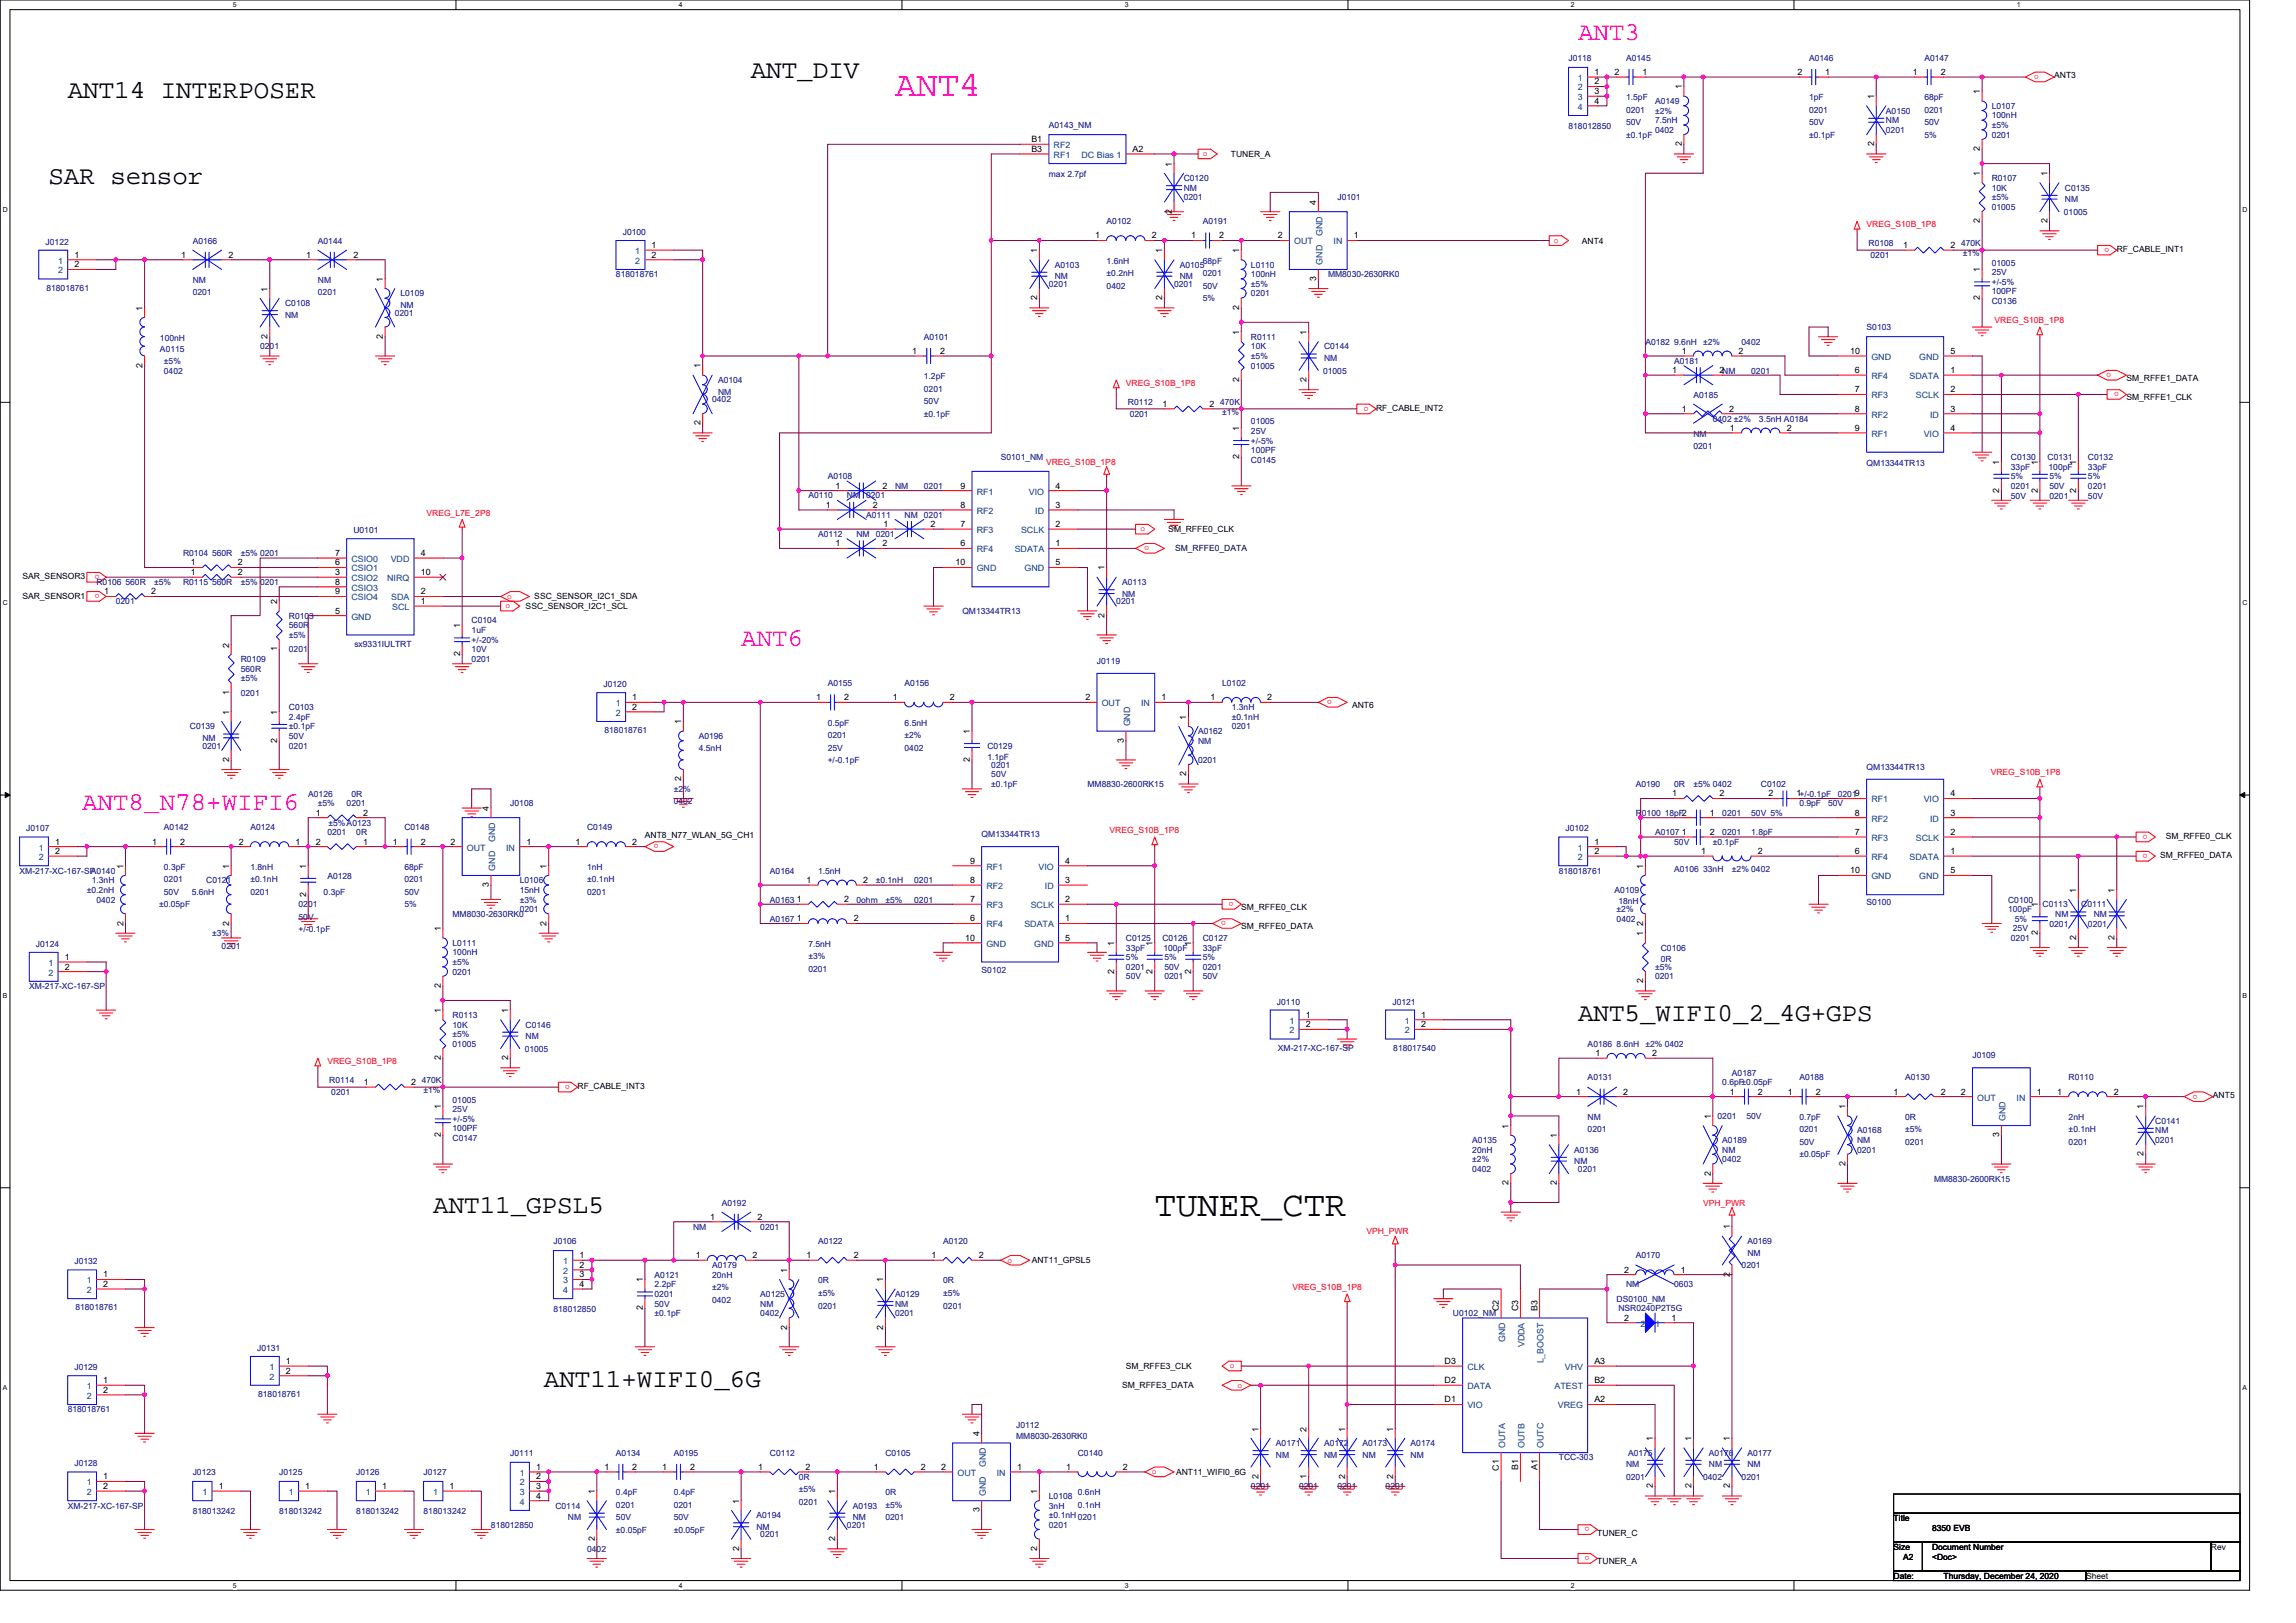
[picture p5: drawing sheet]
<svg xmlns="http://www.w3.org/2000/svg" width="297mm" height="210mm" viewBox="0 0 297 210" stroke-linecap="round" stroke-linejoin="round" font-family="sans-serif">
<defs><g id="words">
<text font-size="4.6" fill="#f0f" x="115.8" y="12.4">ANT4</text>
<text font-size="4.6" x="149.4" y="157.4">TUNER_CTR</text>
<g font-size="3.3" fill="#f0f">
<text x="204.2" y="5.2">ANT3</text>
<text x="95.9" y="83.6">ANT6</text>
<text x="10.6" y="104.7">ANT8_N78+WIFI6</text>
</g>
<g font-size="3.3">
<text x="97.1" y="10.1">ANT_DIV</text>
<text x="8.8" y="12.6">ANT14 INTERPOSER</text>
<text x="6.3" y="23.8">SAR sensor</text>
<text x="204.2" y="132.1">ANT5_WIFI0_2_4G+GPS</text>
<text x="56" y="157">ANT11_GPSL5</text>
<text x="70.4" y="179.4">ANT11+WIFI0_6G</text>
</g>
<g font-size="1.1" fill="#000080">
<text x="202.9" y="7.9">J0118</text>
<text x="210.4" y="7.9">A0145</text>
<text x="234" y="7.9">A0146</text>
<text x="249" y="7.9">A0147</text>
<text x="135.7" y="16.6">A0143_NM</text>
<text x="202.9" y="16.7">818012850</text>
<text x="210.4" y="13">1.5pF</text>
<text x="210.4" y="14.6">0201</text>
<text x="210.4" y="16.2">50V</text>
<text x="210.4" y="17.8">±0.1pF</text>
<text x="214.1" y="13.5">A0149</text>
<text x="214.1" y="16">7.5nH</text>
<text x="214.1" y="14.7">±2%</text>
<text x="214.1" y="17.2">0402</text>
<text x="234" y="13">1pF</text>
<text x="234" y="14.6">0201</text>
<text x="234" y="16.2">50V</text>
<text x="234" y="17.8">±0.1pF</text>
<text x="244" y="14.7">A0150</text>
<text x="244" y="16">NM</text>
<text x="244" y="17.2">0201</text>
<text x="249" y="13">68pF</text>
<text x="249" y="14.6">0201</text>
<text x="249" y="16.2">50V</text>
<text x="249" y="17.8">5%</text>
<text x="257.7" y="14.1">L0107</text>
<text x="257.7" y="15.3">100nH</text>
<text x="257.7" y="16.6">±5%</text>
<text x="257.7" y="17.8">0201</text>
<text x="135.7" y="22.9">max 2.7pf</text>
<text x="153.1" y="23.4">C0120</text>
<text x="257.7" y="23.4">R0107</text>
<text x="143.2" y="29">A0102</text>
<text x="153.1" y="24.7">NM</text>
<text x="153.1" y="25.9">0201</text>
<text x="155.6" y="29">A0191</text>
<text x="173" y="25.9">J0101</text>
<text x="257.7" y="24.7">10K</text>
<text x="257.7" y="25.9">±5%</text>
<text x="257.7" y="27.2">01005</text>
<text x="267" y="27.8">01005</text>
<text x="267.1" y="24.7">C0135</text>
<text x="267.1" y="26.2">NM</text>
<text x="5.9" y="31.6">J0122</text>
<text x="24.9" y="31.5">A0166</text>
<text x="41.1" y="31.5">A0144</text>
<text x="79.7" y="35.9">818018761</text>
<text x="80.6" y="30.4">J0100</text>
<text x="136.5" y="34.6">A0103</text>
<text x="143.2" y="34.1">1.6nH</text>
<text x="143.2" y="35.8">±0.2nH</text>
<text x="152.6" y="34.6">A0105</text>
<text x="155.6" y="34.1">68pF</text>
<text x="155.6" y="35.8">0201</text>
<text x="161.8" y="34.6">L0110</text>
<text x="161.8" y="35.9">100nH</text>
<text x="171.8" y="35.9">MM8030-2630RK0</text>
<text x="241.7" y="31.9">R0108</text>
<text x="242" y="33.4">0201</text>
<text x="253.7" y="31.9">470K</text>
<text x="253.9" y="33.1">±1%</text>
<text x="257.7" y="34.4">01005</text>
<text x="257.7" y="35.6">25V</text>
<text x="6" y="37.6">818018761</text>
<text x="24.9" y="36.6">NM</text>
<text x="24.9" y="38.2">0201</text>
<text x="36.9" y="39.6">C0108</text>
<text x="36.9" y="41.1">NM</text>
<text x="41.1" y="36.6">NM</text>
<text x="41.1" y="38.2">0201</text>
<text x="51.1" y="40.9">0201</text>
<text x="51.8" y="38.4">L0109</text>
<text x="51.8" y="39.9">NM</text>
<text x="135.7" y="37.1">0201</text>
<text x="136.5" y="36.1">NM</text>
<text x="143.2" y="37.4">0402</text>
<text x="151.9" y="37.1">0201</text>
<text x="152.6" y="36.1">NM</text>
<text x="155.6" y="37.4">50V</text>
<text x="155.6" y="39">5%</text>
<text x="161.8" y="37.1">±5%</text>
<text x="161.8" y="38.4">0201</text>
<text x="257.7" y="39.3">C0136</text>
<text x="257.7" y="38.1">100PF</text>
<text x="257.7" y="36.9">+/-5%</text>
<text x="20.7" y="45.6">A0115</text>
<text x="20.7" y="44.1">100nH</text>
<text x="21.2" y="47.1">±5%</text>
<text x="33.7" y="45.2">0201</text>
<text x="119.5" y="44">A0101</text>
<text x="161.8" y="44">R0111</text>
<text x="161.8" y="45.2">10K</text>
<text x="161.8" y="46.4">±5%</text>
<text x="161.8" y="47.7">01005</text>
<text x="171.3" y="45.2">C0144</text>
<text x="171.3" y="46.7">NM</text>
<text x="212.9" y="44.6">A0182 9.6nH</text>
<text x="216.6" y="47.1">A0181</text>
<text x="220.3" y="44.6">±2%</text>
<text x="225.3" y="44.6">0402</text>
<text x="241.5" y="42.7">S0103</text>
<text x="21.2" y="48.3">0402</text>
<text x="92.1" y="52">0402</text>
<text x="92.9" y="49.6">A0104</text>
<text x="92.9" y="51.1">NM</text>
<text x="119.5" y="49.1">1.2pF</text>
<text x="119.5" y="50.7">0201</text>
<text x="119.5" y="52.3">50V</text>
<text x="119.5" y="53.9">±0.1pF</text>
<text x="145.9" y="52.4">R0112</text>
<text x="146.2" y="53.9">0201</text>
<text x="157.9" y="52.4">470K</text>
<text x="158.1" y="53.7">±1%</text>
<text x="171.2" y="48.3">01005</text>
<text x="219.1" y="51.4">A0185</text>
<text x="226.6" y="48.3">0201</text>
<text x="129.5" y="59.5">S0101_NM</text>
<text x="161.8" y="59.9">C0145</text>
<text x="161.8" y="58.7">100PF</text>
<text x="161.8" y="54.9">01005</text>
<text x="161.8" y="56.2">25V</text>
<text x="161.8" y="57.4">+/-5%</text>
<text x="219.1" y="56.5">NM</text>
<text x="219.1" y="58.1">0201</text>
<text x="221.6" y="54.5">0402 ±2%</text>
<text x="227.6" y="54.5">3.5nH A0184</text>
<text x="260.2" y="59.5">C0130</text>
<text x="264.9" y="59.5">C0131</text>
<text x="270.1" y="59.5">C0132</text>
<text x="104.6" y="64.5">A0110</text>
<text x="107.1" y="62">A0108</text>
<text x="109.6" y="64.5">NM 0201</text>
<text x="115.8" y="63.2">NM</text>
<text x="119.5" y="63.2">0201</text>
<text x="241.5" y="60.3">QM13344TR13</text>
<text x="260.2" y="60.8">33pF</text>
<text x="260.2" y="63.2">0201</text>
<text x="260.2" y="64.5">50V</text>
<text x="260.2" y="62">5%</text>
<text x="265" y="60.8">100pF</text>
<text x="265.2" y="64.5">0201</text>
<text x="265.2" y="63.2">50V</text>
<text x="265.2" y="62">5%</text>
<text x="270.1" y="60.8">33pF</text>
<text x="270.1" y="63.2">0201</text>
<text x="270.1" y="64.5">50V</text>
<text x="270.1" y="62">5%</text>
<text x="23.7" y="72">R0104 560R</text>
<text x="31.2" y="72">±5% 0201</text>
<text x="45.7" y="69">U0101</text>
<text x="105.8" y="69.5">A0112</text>
<text x="110.8" y="69.5">NM</text>
<text x="112.1" y="67">A0111</text>
<text x="113.3" y="69.5">0201</text>
<text x="117" y="67">NM</text>
<text x="119.5" y="67">0201</text>
<text x="12.5" y="75.7">R0106 560R</text>
<text x="20" y="75.7">±5%</text>
<text x="23.7" y="75.7">R0115 560R</text>
<text x="31.2" y="75.7">±5% 0201</text>
<text x="145.2" y="75.7">A0113</text>
<text x="145.2" y="77.2">NM</text>
<text x="15" y="78.2">0201</text>
<text x="37.4" y="80.1">R0103</text>
<text x="37.4" y="81.3">560R</text>
<text x="37.4" y="82.6">±5%</text>
<text x="45.8" y="83.7">sx9331IULTRT</text>
<text x="61" y="80.7">C0104</text>
<text x="61" y="81.9">1uF</text>
<text x="61" y="83.2">+/-20%</text>
<text x="124.5" y="79.4">QM13344TR13</text>
<text x="144.4" y="78.2">0201</text>
<text x="31.2" y="85.7">R0109</text>
<text x="31.2" y="86.9">560R</text>
<text x="31.2" y="88.1">±5%</text>
<text x="37.4" y="84.4">0201</text>
<text x="61" y="85.7">0201</text>
<text x="61" y="84.4">10V</text>
<text x="78.1" y="88.9">J0120</text>
<text x="107.1" y="88.8">A0155</text>
<text x="117" y="88.8">A0156</text>
<text x="141.9" y="85.9">J0119</text>
<text x="158.1" y="88.8">L0102</text>
<text x="24.6" y="94.4">C0139</text>
<text x="26.2" y="95.9">NM</text>
<text x="31.2" y="90">0201</text>
<text x="37.4" y="91.9">C0103</text>
<text x="37.4" y="93.1">2.4pF</text>
<text x="37.4" y="95.6">50V</text>
<text x="37.4" y="94.4">±0.1pF</text>
<text x="78.2" y="94.9">818018761</text>
<text x="90.4" y="95.6">A0196</text>
<text x="107.1" y="93.9">0.5pF</text>
<text x="107.1" y="95.5">0201</text>
<text x="117" y="93.9">6.5nH</text>
<text x="117" y="95.5">±2%</text>
<text x="155" y="95">A0162</text>
<text x="159.4" y="91.9">1.3nH</text>
<text x="159.4" y="93.1">±0.1nH</text>
<text x="159.4" y="94.4">0201</text>
<text x="26.2" y="96.9">0201</text>
<text x="37.4" y="96.9">0201</text>
<text x="90.4" y="97.1">4.5nH</text>
<text x="107.1" y="97.1">25V</text>
<text x="107.1" y="98.7">+/-0.1pF</text>
<text x="117" y="97.1">0402</text>
<text x="127.7" y="96.9">C0129</text>
<text x="127.7" y="98.3">1.1pF</text>
<text x="128.2" y="99.3">0201</text>
<text x="128.2" y="100.6">50V</text>
<text x="128.2" y="101.8">±0.1pF</text>
<text x="140.7" y="101.8">MM8830-2600RK15</text>
<text x="155" y="96.2">NM</text>
<text x="155" y="98.7">0201</text>
<text x="211.6" y="101.8">A0190</text>
<text x="216.6" y="101.8">0R</text>
<text x="219.1" y="101.8">±5% 0402</text>
<text x="227.8" y="101.8">C0102</text>
<text x="241.5" y="99.6">QM13344TR13</text>
<text x="3.4" y="107.5">J0107</text>
<text x="21.2" y="107.4">A0142</text>
<text x="32.4" y="107.4">A0124</text>
<text x="39.9" y="103.1">A0126</text>
<text x="41.1" y="104.3">±5%</text>
<text x="42.5" y="106.8">±5%A0123</text>
<text x="44.8" y="104.3">0201</text>
<text x="45.5" y="103.1">0R</text>
<text x="52.3" y="107.4">C0148</text>
<text x="66" y="104.3">J0108</text>
<text x="76" y="107.4">C0149</text>
<text x="87.2" y="102.4">±2%</text>
<text x="87.2" y="104.1">0402</text>
<text x="202.5" y="107.5">J0102</text>
<text x="211.6" y="105.6">R0100 18pF2</text>
<text x="222.8" y="105.6">0201</text>
<text x="226.6" y="105.6">50V 5%</text>
<text x="232.8" y="104.3">0.9pF</text>
<text x="236.5" y="104.3">50V</text>
<text x="237.8" y="103.1">02019</text>
<text x="2.5" y="113">XM-217-XC-167-SP</text>
<text x="11.7" y="113">A0140</text>
<text x="21.2" y="112.5">0.3pF</text>
<text x="32.4" y="112.5">1.8nH</text>
<text x="42.4" y="108.1">0201</text>
<text x="42.4" y="113.7">A0128</text>
<text x="46.1" y="108.1">0R</text>
<text x="52.3" y="112.5">68pF</text>
<text x="76" y="112.5">1nH</text>
<text x="99.6" y="113">A0164</text>
<text x="105.8" y="113">1.5nH</text>
<text x="127" y="108.3">QM13344TR13</text>
<text x="201.7" y="113">818018761</text>
<text x="214.1" y="108.1">A0107</text>
<text x="216.6" y="109.3">50V</text>
<text x="216.6" y="112.8">A0106 33nH</text>
<text x="221.6" y="109.3">±0.1pF</text>
<text x="222.8" y="108.1">0201</text>
<text x="224.1" y="112.8">±2% 0402</text>
<text x="226.6" y="108.1">1.8pF</text>
<text x="11.2" y="115.5">±0.2nH</text>
<text x="11.9" y="114.3">1.3nH</text>
<text x="12.5" y="116.8">0402</text>
<text x="20.6" y="117.4">±0.05pF</text>
<text x="21.2" y="114.2">0201</text>
<text x="21.2" y="115.8">50V</text>
<text x="24.8" y="115.8">5.6nH</text>
<text x="26.7" y="114.3">C0121</text>
<text x="32.4" y="114.2">±0.1nH</text>
<text x="32.4" y="115.8">0201</text>
<text x="38.6" y="117.4">0201</text>
<text x="38.6" y="119">50V</text>
<text x="41.9" y="115.8">0.3pF</text>
<text x="52.3" y="114.2">0201</text>
<text x="52.3" y="115.8">50V</text>
<text x="52.3" y="117.4">5%</text>
<text x="58.5" y="118.6">MM8030-2630RK0</text>
<text x="67.2" y="114.3">L0106</text>
<text x="67.2" y="115.5">15nH</text>
<text x="67.2" y="116.8">±3%</text>
<text x="67.2" y="118">0201</text>
<text x="76" y="114.2">±0.1nH</text>
<text x="76" y="115.8">0201</text>
<text x="99.6" y="116.8">A0163</text>
<text x="99.6" y="119.3">A0167</text>
<text x="110.8" y="116.8">0ohm</text>
<text x="113.3" y="114.3">±0.1nH</text>
<text x="114.5" y="116.8">±5%</text>
<text x="118.3" y="116.8">0201</text>
<text x="118.3" y="114.3">0201</text>
<text x="208.9" y="115.5">A0109</text>
<text x="209.1" y="118">±2%</text>
<text x="209.1" y="119.3">0402</text>
<text x="209.4" y="117">18nH</text>
<text x="241.5" y="117.1">S0100</text>
<text x="259.8" y="116.8">C0100</text>
<text x="259.8" y="118">100pF</text>
<text x="260.7" y="119.3">5%</text>
<text x="264.3" y="117.4">C0113</text>
<text x="265.2" y="119.9">0201</text>
<text x="265.9" y="118.6">NM</text>
<text x="269.3" y="117.4">C0111</text>
<text x="270.1" y="119.9">0201</text>
<text x="270.9" y="118.6">NM</text>
<text x="4.7" y="122.5">J0124</text>
<text x="27.4" y="121.1">±3%</text>
<text x="28.7" y="122.7">0201</text>
<text x="38.6" y="120.6">+/-0.1pF</text>
<text x="58.5" y="122.4">L0111</text>
<text x="58.5" y="123.6">100nH</text>
<text x="58.5" y="124.9">±5%</text>
<text x="104.6" y="122.5">7.5nH</text>
<text x="104.6" y="124.1">±3%</text>
<text x="104.6" y="125.7">0201</text>
<text x="127" y="125.9">S0102</text>
<text x="145.7" y="121.8">C0125</text>
<text x="145.7" y="123">33pF</text>
<text x="145.7" y="125.5">0201</text>
<text x="145.7" y="124.2">5%</text>
<text x="150.4" y="121.8">C0126</text>
<text x="150.5" y="123">100pF</text>
<text x="150.6" y="125.5">50V</text>
<text x="150.6" y="124.2">5%</text>
<text x="155.6" y="121.8">C0127</text>
<text x="155.6" y="123">33pF</text>
<text x="155.6" y="125.5">0201</text>
<text x="155.6" y="124.2">5%</text>
<text x="214.1" y="125.5">±5%</text>
<text x="214.9" y="123">C0106</text>
<text x="214.9" y="124.5">0R</text>
<text x="260.2" y="121.8">0201</text>
<text x="260.4" y="120.5">25V</text>
<text x="3.8" y="128">XM-217-XC-167-SP</text>
<text x="58.5" y="131.7">R0113</text>
<text x="58.5" y="126.1">0201</text>
<text x="145.7" y="126.7">50V</text>
<text x="150.6" y="126.7">0201</text>
<text x="155.6" y="126.7">50V</text>
<text x="165.2" y="130">J0110</text>
<text x="180.1" y="130">J0121</text>
<text x="214.1" y="126.7">0201</text>
<text x="58.5" y="132.9">10K</text>
<text x="58.5" y="134.2">±5%</text>
<text x="58.5" y="135.4">01005</text>
<text x="67.9" y="136.1">01005</text>
<text x="68" y="132.9">C0146</text>
<text x="68" y="134.4">NM</text>
<text x="165.3" y="135.9">XM-217-XC-167-SP</text>
<text x="180.3" y="135.9">818017540</text>
<text x="205.4" y="135.4">A0186 8.6nH</text>
<text x="212.9" y="135.4">±2% 0402</text>
<text x="255.2" y="136.9">J0109</text>
<text x="42.6" y="140.2">R0114</text>
<text x="42.9" y="141.7">0201</text>
<text x="54.6" y="140.2">470K</text>
<text x="54.8" y="141.4">±1%</text>
<text x="58.5" y="142.7">01005</text>
<text x="58.5" y="143.9">25V</text>
<text x="205.4" y="139.8">A0131</text>
<text x="222.8" y="140.4">0.6pF±0.05pF</text>
<text x="224.1" y="139.2">A0187</text>
<text x="232.8" y="139.8">A0188</text>
<text x="246.5" y="139.8">A0130</text>
<text x="267.6" y="139.8">R0110</text>
<text x="58.5" y="147.6">C0147</text>
<text x="58.5" y="146.4">100PF</text>
<text x="58.5" y="145.1">+/-5%</text>
<text x="190.5" y="147.9">A0135</text>
<text x="190.5" y="149.1">20nH</text>
<text x="203.7" y="149.1">A0136</text>
<text x="205.4" y="144.9">NM</text>
<text x="205.4" y="146.5">0201</text>
<text x="222.2" y="144.8">0201</text>
<text x="222.8" y="147.9">A0189</text>
<text x="222.8" y="149.1">NM</text>
<text x="225.9" y="144.8">50V</text>
<text x="232.8" y="144.9">0.7pF</text>
<text x="232.8" y="146.5">0201</text>
<text x="232.8" y="148.1">50V</text>
<text x="232.8" y="149.8">±0.05pF</text>
<text x="240.3" y="146.6">A0168</text>
<text x="240.3" y="147.9">NM</text>
<text x="240.3" y="149.1">0201</text>
<text x="246.5" y="144.9">0R</text>
<text x="246.5" y="146.5">±5%</text>
<text x="246.5" y="148.1">0201</text>
<text x="267.6" y="144.9">2nH</text>
<text x="267.6" y="146.5">±0.1nH</text>
<text x="267.6" y="148.1">0201</text>
<text x="278.8" y="145.4">C0141</text>
<text x="278.8" y="146.6">NM</text>
<text x="278.8" y="147.9">0201</text>
<text x="93.4" y="156">A0192</text>
<text x="190.5" y="150.4">±2%</text>
<text x="190.5" y="151.6">0402</text>
<text x="203.7" y="150.6">NM</text>
<text x="204.1" y="151.6">0201</text>
<text x="222.8" y="150.4">0402</text>
<text x="250.2" y="152.9">MM8830-2600RK15</text>
<text x="71.6" y="161">J0106</text>
<text x="89.7" y="159.1">NM</text>
<text x="98.4" y="159.1">0201</text>
<text x="105.8" y="161">A0122</text>
<text x="122" y="161">A0120</text>
<text x="226.1" y="161">A0169</text>
<text x="9.6" y="163.6">J0132</text>
<text x="84.7" y="165.3">A0121</text>
<text x="84.7" y="166.6">2.2pF</text>
<text x="84.7" y="167.8">0201</text>
<text x="92.1" y="164.1">A0179</text>
<text x="92.1" y="165.3">20nH</text>
<text x="92.1" y="166.9">±2%</text>
<text x="98.4" y="167.8">A0125</text>
<text x="105.8" y="166.1">0R</text>
<text x="105.8" y="167.7">±5%</text>
<text x="115.8" y="167.8">A0129</text>
<text x="122" y="166.1">0R</text>
<text x="122" y="167.7">±5%</text>
<text x="210.4" y="166.6">NM</text>
<text x="211.6" y="162.8">A0170</text>
<text x="216.6" y="166.6">0603</text>
<text x="225.3" y="164.1">0201</text>
<text x="226.1" y="162.5">NM</text>
<text x="9.8" y="169.5">818018761</text>
<text x="71.6" y="169.8">818012850</text>
<text x="84.7" y="169">50V</text>
<text x="84.7" y="170.3">±0.1pF</text>
<text x="92.1" y="168.6">0402</text>
<text x="98.4" y="169">NM</text>
<text x="98.4" y="170.3">0402</text>
<text x="105.8" y="169.3">0201</text>
<text x="115.8" y="169">NM</text>
<text x="115.8" y="170.3">0201</text>
<text x="122" y="169.3">0201</text>
<text x="188" y="170.3">U0102_NM</text>
<text x="209.1" y="168.4">DS0100_NM</text>
<text x="209.4" y="169.7">NSR0240P2T5G</text>
<text x="9.6" y="177.2">J0129</text>
<text x="33.3" y="174.8">J0131</text>
<text x="8.8" y="182.7">818018761</text>
<text x="33.4" y="180.7">818018761</text>
<text x="131.5" y="184.7">J0112</text>
<text x="9.6" y="189.7">J0128</text>
<text x="24.9" y="190.8">J0123</text>
<text x="36.1" y="190.8">J0125</text>
<text x="46.1" y="190.8">J0126</text>
<text x="54.8" y="190.8">J0127</text>
<text x="66" y="188.3">J0111</text>
<text x="79.7" y="188.3">A0134</text>
<text x="87.2" y="188.3">A0195</text>
<text x="99.6" y="188.3">C0112</text>
<text x="103.4" y="191.5">0R</text>
<text x="114.6" y="188.3">C0105</text>
<text x="131.5" y="186.2">MM8030-2630RK0</text>
<text x="139.4" y="188.3">C0140</text>
<text x="165.1" y="187.1">A0171</text>
<text x="165.1" y="188.6">NM</text>
<text x="171.3" y="187.1">A0172</text>
<text x="171.3" y="188.6">NM</text>
<text x="176.3" y="187.1">A0173</text>
<text x="176.3" y="188.6">NM</text>
<text x="182.5" y="187.1">A0174</text>
<text x="182.5" y="188.6">NM</text>
<text x="201.7" y="189">TCC-303</text>
<text x="210.4" y="189.8">NM</text>
<text x="210.4" y="191.5">0201</text>
<text x="210.6" y="188.3">A0175</text>
<text x="220.3" y="191.5">0402</text>
<text x="221.1" y="188.3">A0176</text>
<text x="221.1" y="189.8">NM</text>
<text x="225.3" y="191.5">0201</text>
<text x="226.1" y="188.3">A0177</text>
<text x="226.1" y="189.8">NM</text>
<text x="8.8" y="195.2">XM-217-XC-167-SP</text>
<text x="24.9" y="195.9">818013242</text>
<text x="36.1" y="195.9">818013242</text>
<text x="46.1" y="195.9">818013242</text>
<text x="54.8" y="195.9">818013242</text>
<text x="63.5" y="197.7">818012850</text>
<text x="71.9" y="195.2">C0114</text>
<text x="73.5" y="196.7">NM</text>
<text x="79.7" y="193.4">0.4pF</text>
<text x="79.7" y="195.1">0201</text>
<text x="79.7" y="196.7">50V</text>
<text x="87.2" y="193.4">0.4pF</text>
<text x="87.2" y="195.1">0201</text>
<text x="87.2" y="196.7">50V</text>
<text x="97.9" y="196.4">A0194</text>
<text x="97.9" y="197.9">NM</text>
<text x="103.4" y="193.1">±5%</text>
<text x="103.4" y="194.7">0201</text>
<text x="109.6" y="197.7">0201</text>
<text x="110.3" y="195.2">A0193</text>
<text x="110.3" y="196.7">NM</text>
<text x="114.6" y="193.4">0R</text>
<text x="114.6" y="195.1">±5%</text>
<text x="114.6" y="196.7">0201</text>
<text x="135.7" y="193.9">L0108</text>
<text x="135.7" y="195.2">3nH</text>
<text x="135.7" y="196.4">±0.1nH 0201</text>
<text x="135.7" y="197.7">0201</text>
<text x="139.4" y="193.4">0.6nH</text>
<text x="139.4" y="195.1">0.1nH</text>
<text x="161.8" y="192.7">0201</text>
<text x="168.1" y="192.7">0201</text>
<text x="173" y="192.7">0201</text>
<text x="179.3" y="192.7">0201</text>
<text x="76" y="200.8">0402</text>
<text x="79.7" y="198.3">±0.05pF</text>
<text x="87.2" y="198.3">±0.05pF</text>
<text x="98.4" y="198.9">0201</text>
</g>
<g font-size="1.1" fill="#004080">
<text x="204.1" y="11.7">2</text>
<text x="204.1" y="10.5">1</text>
<text x="204.1" y="13">3</text>
<text x="204.1" y="14.2">4</text>
<text x="136.3" y="20.4">RF1</text>
<text x="136.3" y="19.2">RF2</text>
<text x="139.9" y="20.4">DC Bias 1</text>
<text x="7.5" y="34.1">1</text>
<text x="7.5" y="35.4">2</text>
<text x="82.2" y="32.9">1</text>
<text x="82.2" y="34.1">2</text>
<text x="167.4" y="31.6">OUT</text>
<text x="171.1" y="34.2" transform="rotate(-90 171.1 34.2)">GND</text>
<text x="171.1" y="30.5" transform="rotate(-90 171.1 30.5)">GND</text>
<text x="172.5" y="31.6">IN</text>
<text x="242.1" y="46.6">GND</text>
<text x="248.3" y="46.6">GND</text>
<text x="242.1" y="49">RF4</text>
<text x="242.1" y="51.5">RF3</text>
<text x="247" y="49">SDATA</text>
<text x="247.9" y="51.5">SCLK</text>
<text x="242.1" y="54">RF2</text>
<text x="242.1" y="56.5">RF1</text>
<text x="248.9" y="56.5">VIO</text>
<text x="249.7" y="54">ID</text>
<text x="126.4" y="64">RF1</text>
<text x="133.1" y="64">VIO</text>
<text x="126.4" y="71.5">RF4</text>
<text x="126.4" y="69">RF3</text>
<text x="126.4" y="66.5">RF2</text>
<text x="131.3" y="71.5">SDATA</text>
<text x="132.1" y="69">SCLK</text>
<text x="133.9" y="66.5">ID</text>
<text x="45.5" y="72.7">CSIO0</text>
<text x="45.5" y="73.9">CSIO1</text>
<text x="45.5" y="75.2">CSIO2</text>
<text x="45.5" y="76.4">CSIO3</text>
<text x="45.5" y="77.7">CSIO4</text>
<text x="50.1" y="75.2">NIRQ</text>
<text x="50.5" y="72.7">VDD</text>
<text x="50.6" y="77.7">SDA</text>
<text x="126.4" y="73.9">GND</text>
<text x="132.5" y="73.9">GND</text>
<text x="45.5" y="80.2">GND</text>
<text x="50.7" y="78.9">SCL</text>
<text x="79.7" y="91.4">1</text>
<text x="79.7" y="92.6">2</text>
<text x="142.5" y="91.4">OUT</text>
<text x="146.2" y="94" transform="rotate(-90 146.2 94)">GND</text>
<text x="147.6" y="91.4">IN</text>
<text x="242.1" y="106.3">RF2</text>
<text x="242.1" y="103.8">RF1</text>
<text x="248.9" y="103.8">VIO</text>
<text x="249.7" y="106.3">ID</text>
<text x="5" y="110">1</text>
<text x="5" y="111.3">2</text>
<text x="60.4" y="110">OUT</text>
<text x="64" y="112.6" transform="rotate(-90 64 112.6)">GND</text>
<text x="64" y="108.9" transform="rotate(-90 64 108.9)">GND</text>
<text x="65.5" y="110">IN</text>
<text x="127.6" y="112.5">RF1</text>
<text x="134.4" y="112.5">VIO</text>
<text x="204.1" y="110">1</text>
<text x="204.1" y="111.3">2</text>
<text x="242.1" y="111.3">RF4</text>
<text x="242.1" y="108.8">RF3</text>
<text x="242.1" y="113.8">GND</text>
<text x="247" y="111.3">SDATA</text>
<text x="247.9" y="108.8">SCLK</text>
<text x="248.3" y="113.8">GND</text>
<text x="127.6" y="120">RF4</text>
<text x="127.6" y="117.5">RF3</text>
<text x="127.6" y="115">RF2</text>
<text x="132.5" y="120">SDATA</text>
<text x="133.3" y="117.5">SCLK</text>
<text x="135.2" y="115">ID</text>
<text x="6.3" y="125">1</text>
<text x="127.6" y="122.5">GND</text>
<text x="133.8" y="122.5">GND</text>
<text x="6.3" y="126.2">2</text>
<text x="166.8" y="132.4">1</text>
<text x="166.8" y="133.7">2</text>
<text x="181.8" y="132.4">1</text>
<text x="181.8" y="133.7">2</text>
<text x="255.8" y="142.4">OUT</text>
<text x="260.9" y="142.4">IN</text>
<text x="259.5" y="145" transform="rotate(-90 259.5 145)">GND</text>
<text x="11.2" y="166.1">1</text>
<text x="11.2" y="167.3">2</text>
<text x="72.9" y="164.8">2</text>
<text x="72.9" y="166.1">3</text>
<text x="72.9" y="167.3">4</text>
<text x="72.9" y="163.6">1</text>
<text x="194.7" y="173.7" transform="rotate(-90 194.7 173.7)">GND</text>
<text x="212.2" y="171.6">2</text>
<text x="214.1" y="171.6">1</text>
<text x="11.2" y="179.7">1</text>
<text x="34.9" y="177.2">1</text>
<text x="34.9" y="178.5">2</text>
<text x="189.8" y="179.7">DATA</text>
<text x="189.8" y="177.2">CLK</text>
<text x="197.2" y="174.3" transform="rotate(-90 197.2 174.3)">VDDA</text>
<text x="199.7" y="176.4" transform="rotate(-90 199.7 176.4)">L_BOOST</text>
<text x="201.1" y="179.7">ATEST</text>
<text x="202.4" y="177.2">VHV</text>
<text x="11.2" y="181">2</text>
<text x="189.8" y="182.2">VIO</text>
<text x="201.5" y="182.2">VREG</text>
<text x="67.2" y="190.9">1</text>
<text x="123.9" y="190.9">OUT</text>
<text x="127.5" y="189.8" transform="rotate(-90 127.5 189.8)">GND</text>
<text x="129" y="190.9">IN</text>
<text x="194.7" y="187.3" transform="rotate(-90 194.7 187.3)">OUTA</text>
<text x="197.2" y="187.3" transform="rotate(-90 197.2 187.3)">OUTB</text>
<text x="199.7" y="187.3" transform="rotate(-90 199.7 187.3)">OUTC</text>
<text x="11.2" y="192.2">1</text>
<text x="11.2" y="193.4">2</text>
<text x="26.2" y="193.4">1</text>
<text x="37.4" y="193.4">1</text>
<text x="47.3" y="193.4">1</text>
<text x="56" y="193.4">1</text>
<text x="67.2" y="192.2">2</text>
<text x="67.2" y="193.4">3</text>
<text x="67.2" y="194.7">4</text>
<text x="127.5" y="193.5" transform="rotate(-90 127.5 193.5)">GND</text>
</g>
<g font-size="1.1">
<text x="206.3" y="10.9">2</text>
<text x="206.3" y="9.7">1</text>
<text x="208.9" y="9.7">2</text>
<text x="212.5" y="9.7">1</text>
<text x="217.6" y="11.6" transform="rotate(-90 217.6 11.6)">1</text>
<text x="232.5" y="9.7">2</text>
<text x="236.1" y="9.7">1</text>
<text x="247.5" y="9.7">1</text>
<text x="251.1" y="9.7">2</text>
<text x="265.8" y="10.1">ANT3</text>
<text x="206.3" y="12.2">3</text>
<text x="206.3" y="13.4">4</text>
<text x="242.5" y="12.8" transform="rotate(-90 242.5 12.8)">1</text>
<text x="256.2" y="12.2" transform="rotate(-90 256.2 12.2)">1</text>
<text x="133.4" y="19.6">B3</text>
<text x="133.4" y="18.4">B1</text>
<text x="146.5" y="19.6">A2</text>
<text x="151.6" y="21.5" transform="rotate(-90 151.6 21.5)">1</text>
<text x="159.2" y="20.3">TUNER_A</text>
<text x="217.6" y="18.9" transform="rotate(-90 217.6 18.9)">2</text>
<text x="242.5" y="18.9" transform="rotate(-90 242.5 18.9)">2</text>
<text x="256.2" y="22.8" transform="rotate(-90 256.2 22.8)">1</text>
<text x="256.2" y="19.6" transform="rotate(-90 256.2 19.6)">2</text>
<text x="264.9" y="22.8" transform="rotate(-90 264.9 22.8)">1</text>
<text x="151.6" y="27.6" transform="rotate(-90 151.6 27.6)">2</text>
<text x="170.3" y="26.5" transform="rotate(-90 170.3 26.5)">4</text>
<text x="256.2" y="28.9" transform="rotate(-90 256.2 28.9)">2</text>
<text x="264.9" y="28.9" transform="rotate(-90 264.9 28.9)">2</text>
<text x="9.6" y="33.3">1</text>
<text x="9.6" y="34.6">2</text>
<text x="23.4" y="33.3">1</text>
<text x="29.5" y="33.3">2</text>
<text x="39.6" y="33.3">1</text>
<text x="45.7" y="33.3">2</text>
<text x="84.3" y="32.1">1</text>
<text x="84.3" y="33.3">2</text>
<text x="134.2" y="32.7" transform="rotate(-90 134.2 32.7)">1</text>
<text x="141.7" y="30.8">1</text>
<text x="149" y="30.8">2</text>
<text x="150.4" y="32.7" transform="rotate(-90 150.4 32.7)">1</text>
<text x="154.1" y="30.8">1</text>
<text x="157.7" y="30.8">2</text>
<text x="160.3" y="32.7" transform="rotate(-90 160.3 32.7)">1</text>
<text x="165.3" y="30.8">2</text>
<text x="175.2" y="30.8">1</text>
<text x="204.7" y="31.5">ANT4</text>
<text x="246.2" y="32.1">1</text>
<text x="252.3" y="32.1">2</text>
<text x="256.2" y="35.2" transform="rotate(-90 256.2 35.2)">1</text>
<text x="273.9" y="32.6">RF_CABLE_INT1</text>
<text x="18.4" y="40.2" transform="rotate(-90 18.4 40.2)">1</text>
<text x="34.6" y="37.7" transform="rotate(-90 34.6 37.7)">1</text>
<text x="49.5" y="36.5" transform="rotate(-90 49.5 36.5)">1</text>
<text x="134.2" y="38.8" transform="rotate(-90 134.2 38.8)">2</text>
<text x="150.4" y="38.8" transform="rotate(-90 150.4 38.8)">2</text>
<text x="160.3" y="40.1" transform="rotate(-90 160.3 40.1)">2</text>
<text x="170.3" y="36.4" transform="rotate(-90 170.3 36.4)">3</text>
<text x="256.2" y="38.8" transform="rotate(-90 256.2 38.8)">2</text>
<text x="18.4" y="47.6" transform="rotate(-90 18.4 47.6)">2</text>
<text x="34.6" y="43.8" transform="rotate(-90 34.6 43.8)">2</text>
<text x="49.5" y="43.8" transform="rotate(-90 49.5 43.8)">2</text>
<text x="90.6" y="47.7" transform="rotate(-90 90.6 47.7)">1</text>
<text x="118" y="45.8">1</text>
<text x="121.6" y="45.8">2</text>
<text x="160.3" y="43.3" transform="rotate(-90 160.3 43.3)">1</text>
<text x="169" y="43.3" transform="rotate(-90 169 43.3)">1</text>
<text x="217.6" y="45.8">1</text>
<text x="224.9" y="45.8">2</text>
<text x="239.3" y="45.8">10</text>
<text x="252.3" y="45.8">5</text>
<text x="150.4" y="52.6">1</text>
<text x="156.5" y="52.6">2</text>
<text x="160.3" y="49.4" transform="rotate(-90 160.3 49.4)">2</text>
<text x="169" y="49.4" transform="rotate(-90 169 49.4)">2</text>
<text x="178" y="53.2">RF_CABLE_INT2</text>
<text x="216.3" y="48.3">1</text>
<text x="217.6" y="53.3">1</text>
<text x="222.5" y="48.3">2NM</text>
<text x="223.7" y="53.3">2</text>
<text x="240" y="48.3">6</text>
<text x="240" y="50.8">7</text>
<text x="240" y="53.3">8</text>
<text x="252.3" y="48.3">1</text>
<text x="252.3" y="53.3">3</text>
<text x="252.3" y="50.8">2</text>
<text x="275.1" y="49.3">SM_RFFE1_DATA</text>
<text x="275.1" y="51.8">SM_RFFE1_CLK</text>
<text x="90.6" y="55" transform="rotate(-90 90.6 55)">2</text>
<text x="160.3" y="59.4" transform="rotate(-90 160.3 59.4)">2</text>
<text x="160.3" y="55.8" transform="rotate(-90 160.3 55.8)">1</text>
<text x="223.8" y="55.7">1</text>
<text x="231.2" y="55.7">2</text>
<text x="240" y="55.7">9</text>
<text x="252.3" y="55.7">4</text>
<text x="106.8" y="65.7">1</text>
<text x="108.1" y="63.2">1</text>
<text x="112.9" y="65.7">2</text>
<text x="114.2" y="63.2">2</text>
<text x="124.2" y="65.7">8</text>
<text x="124.2" y="63.2">9</text>
<text x="136.6" y="63.2">4</text>
<text x="136.6" y="65.7">3</text>
<text x="258.7" y="63.7" transform="rotate(-90 258.7 63.7)">2</text>
<text x="258.7" y="60.1" transform="rotate(-90 258.7 60.1)">1</text>
<text x="263.6" y="63.7" transform="rotate(-90 263.6 63.7)">2</text>
<text x="263.6" y="60.1" transform="rotate(-90 263.6 60.1)">1</text>
<text x="268.6" y="63.7" transform="rotate(-90 268.6 63.7)">2</text>
<text x="268.6" y="60.1" transform="rotate(-90 268.6 60.1)">1</text>
<text x="43.3" y="71.9">7</text>
<text x="54.4" y="71.9">4</text>
<text x="108.1" y="70.7">1</text>
<text x="114.2" y="70.7">2</text>
<text x="114.3" y="68.2">1</text>
<text x="120.4" y="68.2">2</text>
<text x="124.2" y="70.7">6</text>
<text x="124.2" y="68.2">7</text>
<text x="136.6" y="68.2">2</text>
<text x="136.6" y="70.7">1</text>
<text x="151.1" y="68.9">SM_RFFE0_CLK</text>
<text x="2.9" y="77.4">SAR_SENSOR1</text>
<text x="2.9" y="75">SAR_SENSOR3</text>
<text x="13.5" y="76.9">1</text>
<text x="19.6" y="76.9">2</text>
<text x="24.7" y="73.2">1</text>
<text x="24.7" y="74.4">1</text>
<text x="30.8" y="73.2">2</text>
<text x="30.8" y="74.4">2</text>
<text x="43.3" y="73.2">6</text>
<text x="43.3" y="74.4">3</text>
<text x="43.3" y="75.6">8</text>
<text x="43.3" y="76.9">9</text>
<text x="54.4" y="74.4">10</text>
<text x="54.4" y="76.9">2</text>
<text x="69.1" y="77.6">SSC_SENSOR_I2C1_SDA</text>
<text x="123.6" y="73.2">10</text>
<text x="136.6" y="73.2">5</text>
<text x="142.9" y="73.8" transform="rotate(-90 142.9 73.8)">1</text>
<text x="29.6" y="83.8" transform="rotate(-90 29.6 83.8)">2</text>
<text x="35.9" y="78.2" transform="rotate(-90 35.9 78.2)">2</text>
<text x="43.3" y="79.4">5</text>
<text x="54.4" y="78.1">1</text>
<text x="59.5" y="81.3" transform="rotate(-90 59.5 81.3)">1</text>
<text x="68" y="78.8">SSC_SENSOR_I2C1_SCL</text>
<text x="142.9" y="79.9" transform="rotate(-90 142.9 79.9)">2</text>
<text x="29.6" y="89.9" transform="rotate(-90 29.6 89.9)">1</text>
<text x="35.9" y="84.3" transform="rotate(-90 35.9 84.3)">1</text>
<text x="59.5" y="84.9" transform="rotate(-90 59.5 84.9)">2</text>
<text x="29.6" y="92.5" transform="rotate(-90 29.6 92.5)">1</text>
<text x="35.9" y="92.5" transform="rotate(-90 35.9 92.5)">1</text>
<text x="81.8" y="90.6">1</text>
<text x="81.8" y="91.8">2</text>
<text x="88.1" y="93.7" transform="rotate(-90 88.1 93.7)">1</text>
<text x="105.6" y="90.6">1</text>
<text x="109.2" y="90.6">2</text>
<text x="115.5" y="90.6">1</text>
<text x="122.9" y="90.6">2</text>
<text x="125.5" y="95" transform="rotate(-90 125.5 95)">1</text>
<text x="140.4" y="90.6">2</text>
<text x="150.3" y="90.6">1</text>
<text x="153.5" y="93.1" transform="rotate(-90 153.5 93.1)">1</text>
<text x="156.6" y="90.6">1</text>
<text x="164" y="90.6">2</text>
<text x="174.9" y="91.6">ANT6</text>
<text x="29.6" y="98.6" transform="rotate(-90 29.6 98.6)">2</text>
<text x="35.9" y="96.1" transform="rotate(-90 35.9 96.1)">2</text>
<text x="88.1" y="101.1" transform="rotate(-90 88.1 101.1)">2</text>
<text x="125.5" y="98.6" transform="rotate(-90 125.5 98.6)">2</text>
<text x="145.4" y="96.1" transform="rotate(-90 145.4 96.1)">3</text>
<text x="153.5" y="100.5" transform="rotate(-90 153.5 100.5)">2</text>
<text x="40.8" y="105.5">1</text>
<text x="47" y="105.5">2</text>
<text x="63.2" y="104.9" transform="rotate(-90 63.2 104.9)">4</text>
<text x="216.3" y="103">1</text>
<text x="221.2" y="105.5">1</text>
<text x="222.5" y="103">2</text>
<text x="228.8" y="103">2</text>
<text x="232.4" y="103">1+/-0.1pF</text>
<text x="240" y="105.5">8</text>
<text x="252.3" y="103">4</text>
<text x="252.3" y="105.5">3</text>
<text x="7.1" y="109.3">1</text>
<text x="7.1" y="110.5">2</text>
<text x="16" y="112.4" transform="rotate(-90 16 112.4)">1</text>
<text x="19.7" y="109.3">1</text>
<text x="23.3" y="109.3">2</text>
<text x="29.6" y="112.4" transform="rotate(-90 29.6 112.4)">1</text>
<text x="30.9" y="109.3">2</text>
<text x="38.2" y="109.3">1</text>
<text x="39.6" y="112.4" transform="rotate(-90 39.6 112.4)">1</text>
<text x="40.8" y="109.3">2</text>
<text x="47" y="109.3">1</text>
<text x="50.8" y="109.3">1</text>
<text x="54.4" y="109.3">2</text>
<text x="58.3" y="109.3">2</text>
<text x="68.1" y="109.3">1</text>
<text x="70.7" y="112.4" transform="rotate(-90 70.7 112.4)">1</text>
<text x="74.5" y="109.3">1</text>
<text x="81.8" y="109.3">2</text>
<text x="83.4" y="108.4">ANT8_N77_WLAN_5G_CH1</text>
<text x="125.5" y="111.7">9</text>
<text x="137.8" y="111.7">4</text>
<text x="206.3" y="109.3">1</text>
<text x="206.3" y="110.5">2</text>
<text x="212.6" y="112.4" transform="rotate(-90 212.6 112.4)">1</text>
<text x="217.6" y="108">1</text>
<text x="220.1" y="110.5">1</text>
<text x="221.2" y="108">2</text>
<text x="227.4" y="110.5">2</text>
<text x="239.3" y="113">10</text>
<text x="240" y="110.5">6</text>
<text x="240" y="108">7</text>
<text x="252.3" y="110.5">1</text>
<text x="252.3" y="108">2</text>
<text x="252.3" y="113">5</text>
<text x="279.5" y="111">SM_RFFE0_DATA</text>
<text x="280.2" y="108.6">SM_RFFE0_CLK</text>
<text x="16" y="119.7" transform="rotate(-90 16 119.7)">2</text>
<text x="29.6" y="119.7" transform="rotate(-90 29.6 119.7)">2</text>
<text x="39.6" y="116" transform="rotate(-90 39.6 116)">2</text>
<text x="63.2" y="114.8" transform="rotate(-90 63.2 114.8)">3</text>
<text x="70.7" y="119.7" transform="rotate(-90 70.7 119.7)">2</text>
<text x="103.1" y="116.7">1</text>
<text x="103.1" y="119.2">1</text>
<text x="104.3" y="114.2">1</text>
<text x="109.2" y="116.7">2</text>
<text x="110.4" y="119.2">2</text>
<text x="111.7" y="114.2">2</text>
<text x="125.5" y="119.2">6</text>
<text x="125.5" y="116.7">7</text>
<text x="125.5" y="114.2">8</text>
<text x="137.8" y="119.2">1</text>
<text x="137.8" y="116.7">2</text>
<text x="137.8" y="114.2">3</text>
<text x="160.6" y="117.8">SM_RFFE0_CLK</text>
<text x="212.6" y="119.7" transform="rotate(-90 212.6 119.7)">2</text>
<text x="263.6" y="117.4" transform="rotate(-90 263.6 117.4)">1</text>
<text x="268.6" y="115.5" transform="rotate(-90 268.6 115.5)">1</text>
<text x="273.6" y="115.5" transform="rotate(-90 273.6 115.5)">1</text>
<text x="8.4" y="124.2">1</text>
<text x="8.4" y="125.4">2</text>
<text x="57" y="120.5" transform="rotate(-90 57 120.5)">1</text>
<text x="124.9" y="121.7">10</text>
<text x="137.8" y="121.7">5</text>
<text x="144.1" y="126" transform="rotate(-90 144.1 126)">2</text>
<text x="144.1" y="122.3" transform="rotate(-90 144.1 122.3)">1</text>
<text x="149.1" y="126" transform="rotate(-90 149.1 126)">2</text>
<text x="149.1" y="122.3" transform="rotate(-90 149.1 122.3)">1</text>
<text x="154.1" y="126" transform="rotate(-90 154.1 126)">2</text>
<text x="154.1" y="122.3" transform="rotate(-90 154.1 122.3)">1</text>
<text x="160.6" y="120.2">SM_RFFE0_DATA</text>
<text x="212.6" y="121.1" transform="rotate(-90 212.6 121.1)">1</text>
<text x="263.6" y="121" transform="rotate(-90 263.6 121)">2</text>
<text x="268.6" y="121.6" transform="rotate(-90 268.6 121.6)">2</text>
<text x="273.6" y="121.6" transform="rotate(-90 273.6 121.6)">2</text>
<text x="57" y="131.1" transform="rotate(-90 57 131.1)">1</text>
<text x="57" y="127.8" transform="rotate(-90 57 127.8)">2</text>
<text x="65.7" y="131.1" transform="rotate(-90 65.7 131.1)">1</text>
<text x="168.9" y="131.7">1</text>
<text x="183.9" y="131.7">1</text>
<text x="212.6" y="127.2" transform="rotate(-90 212.6 127.2)">2</text>
<text x="57" y="137.2" transform="rotate(-90 57 137.2)">2</text>
<text x="65.7" y="137.2" transform="rotate(-90 65.7 137.2)">2</text>
<text x="168.9" y="132.9">2</text>
<text x="183.9" y="132.9">2</text>
<text x="206.4" y="136.6">1</text>
<text x="213.7" y="136.6">2</text>
<text x="47.1" y="140.4">1</text>
<text x="53.2" y="140.4">2</text>
<text x="57" y="143.5" transform="rotate(-90 57 143.5)">1</text>
<text x="74.7" y="140.9">RF_CABLE_INT3</text>
<text x="203.9" y="141.6">1</text>
<text x="210" y="141.6">2</text>
<text x="223.8" y="141.6">1</text>
<text x="227.4" y="141.6">2</text>
<text x="231.3" y="141.6">1</text>
<text x="234.9" y="141.6">2</text>
<text x="238.7" y="143.5" transform="rotate(-90 238.7 143.5)">1</text>
<text x="245" y="141.6">1</text>
<text x="251.1" y="141.6">2</text>
<text x="253.7" y="141.6">2</text>
<text x="263.5" y="141.6">1</text>
<text x="266.1" y="141.6">1</text>
<text x="273.5" y="141.6">2</text>
<text x="277.3" y="143.5" transform="rotate(-90 277.3 143.5)">1</text>
<text x="286.3" y="142">ANT5</text>
<text x="57" y="147.1" transform="rotate(-90 57 147.1)">2</text>
<text x="195.2" y="146" transform="rotate(-90 195.2 146)">1</text>
<text x="201.4" y="147.2" transform="rotate(-90 201.4 147.2)">1</text>
<text x="221.3" y="144.8" transform="rotate(-90 221.3 144.8)">1</text>
<text x="258.7" y="147.1" transform="rotate(-90 258.7 147.1)">3</text>
<text x="277.3" y="149.6" transform="rotate(-90 277.3 149.6)">2</text>
<text x="195.2" y="153.4" transform="rotate(-90 195.2 153.4)">2</text>
<text x="201.4" y="153.4" transform="rotate(-90 201.4 153.4)">2</text>
<text x="221.3" y="152.1" transform="rotate(-90 221.3 152.1)">2</text>
<text x="238.7" y="150.9" transform="rotate(-90 238.7 150.9)">2</text>
<text x="91.9" y="157.8">1</text>
<text x="98" y="157.8">2</text>
<text x="223.8" y="159.1" transform="rotate(-90 223.8 159.1)">1</text>
<text x="13.4" y="165.3">1</text>
<text x="13.4" y="166.5">2</text>
<text x="75" y="164">2</text>
<text x="75" y="165.3">3</text>
<text x="75" y="166.5">4</text>
<text x="75" y="162.8">1</text>
<text x="83.2" y="165.9" transform="rotate(-90 83.2 165.9)">1</text>
<text x="90" y="162.8">1</text>
<text x="97.4" y="162.8">2</text>
<text x="101.8" y="164.7" transform="rotate(-90 101.8 164.7)">1</text>
<text x="104.3" y="162.8">1</text>
<text x="110.4" y="162.8">2</text>
<text x="114.3" y="165.9" transform="rotate(-90 114.3 165.9)">1</text>
<text x="120.5" y="162.8">1</text>
<text x="126.6" y="162.8">2</text>
<text x="133.5" y="163.4">ANT11_GPSL5</text>
<text x="210.1" y="164.6">2</text>
<text x="217.5" y="164.6">1</text>
<text x="223.8" y="165.2" transform="rotate(-90 223.8 165.2)">2</text>
<text x="83.2" y="169.5" transform="rotate(-90 83.2 169.5)">2</text>
<text x="101.8" y="172" transform="rotate(-90 101.8 172)">2</text>
<text x="114.3" y="172" transform="rotate(-90 114.3 172)">2</text>
<text x="193.9" y="169.7" transform="rotate(-90 193.9 169.7)">C2</text>
<text x="196.4" y="169.7" transform="rotate(-90 196.4 169.7)">C3</text>
<text x="198.9" y="169.7" transform="rotate(-90 198.9 169.7)">B3</text>
<text x="210.1" y="170.9">2</text>
<text x="216.2" y="170.9">1</text>
<text x="13.4" y="178.9">1</text>
<text x="37" y="176.5">1</text>
<text x="37" y="177.7">2</text>
<text x="145.2" y="179.6">SM_RFFE3_DATA</text>
<text x="145.7" y="177.1">SM_RFFE3_CLK</text>
<text x="186.9" y="178.9">D2</text>
<text x="186.9" y="176.5">D3</text>
<text x="206.3" y="176.5">A3</text>
<text x="206.3" y="178.9">B2</text>
<text x="13.4" y="180.2">2</text>
<text x="126.7" y="185.8" transform="rotate(-90 126.7 185.8)">4</text>
<text x="162.8" y="185.2" transform="rotate(-90 162.8 185.2)">1</text>
<text x="169" y="185.2" transform="rotate(-90 169 185.2)">2</text>
<text x="174" y="185.2" transform="rotate(-90 174 185.2)">1</text>
<text x="180.2" y="185.2" transform="rotate(-90 180.2 185.2)">1</text>
<text x="186.9" y="181.4">D1</text>
<text x="206.3" y="181.4">A2</text>
<text x="13.4" y="191.4">1</text>
<text x="69.4" y="191.4">2</text>
<text x="69.4" y="190.2">1</text>
<text x="78.2" y="190.2">1</text>
<text x="81.8" y="190.2">2</text>
<text x="85.7" y="190.2">1</text>
<text x="89.3" y="190.2">2</text>
<text x="98.1" y="190.2">1</text>
<text x="104.2" y="190.2">2</text>
<text x="113" y="190.2">1</text>
<text x="119.1" y="190.2">2</text>
<text x="121.7" y="190.2">2</text>
<text x="131.6" y="190.2">1</text>
<text x="137.9" y="190.2">1</text>
<text x="145.3" y="190.2">2</text>
<text x="152.1" y="190.8">ANT11_WIFI0_6G</text>
<text x="162.8" y="191.3" transform="rotate(-90 162.8 191.3)">2</text>
<text x="169" y="191.3" transform="rotate(-90 169 191.3)">1</text>
<text x="174" y="191.3" transform="rotate(-90 174 191.3)">2</text>
<text x="180.2" y="191.3" transform="rotate(-90 180.2 191.3)">2</text>
<text x="193.9" y="190.3" transform="rotate(-90 193.9 190.3)">C1</text>
<text x="196.4" y="190.2" transform="rotate(-90 196.4 190.2)">B1</text>
<text x="198.9" y="190.2" transform="rotate(-90 198.9 190.2)">A1</text>
<text x="213.8" y="186.5" transform="rotate(-90 213.8 186.5)">1</text>
<text x="218.8" y="186.5" transform="rotate(-90 218.8 186.5)">1</text>
<text x="223.8" y="186.5" transform="rotate(-90 223.8 186.5)">1</text>
<text x="13.4" y="192.6">2</text>
<text x="28.3" y="192.6">1</text>
<text x="39.5" y="192.6">1</text>
<text x="49.4" y="192.6">1</text>
<text x="58.2" y="192.6">1</text>
<text x="69.4" y="192.6">3</text>
<text x="69.4" y="193.9">4</text>
<text x="76.9" y="193.3" transform="rotate(-90 76.9 193.3)">1</text>
<text x="95.6" y="194.5" transform="rotate(-90 95.6 194.5)">1</text>
<text x="108.1" y="193.3" transform="rotate(-90 108.1 193.3)">1</text>
<text x="126.7" y="195.7" transform="rotate(-90 126.7 195.7)">3</text>
<text x="134.2" y="193.3" transform="rotate(-90 134.2 193.3)">1</text>
<text x="213.8" y="192.6" transform="rotate(-90 213.8 192.6)">2</text>
<text x="218.8" y="192.6" transform="rotate(-90 218.8 192.6)">2</text>
<text x="223.8" y="192.6" transform="rotate(-90 223.8 192.6)">2</text>
<text x="245" y="196.8">Title</text>
<text x="76.9" y="199.4" transform="rotate(-90 76.9 199.4)">2</text>
<text x="95.6" y="200.6" transform="rotate(-90 95.6 200.6)">2</text>
<text x="108.1" y="199.4" transform="rotate(-90 108.1 199.4)">2</text>
<text x="134.2" y="200.6" transform="rotate(-90 134.2 200.6)">2</text>
<text x="206.6" y="198.7">TUNER_C</text>
<text x="206.6" y="202.4">TUNER_A</text>
<text x="245" y="200.5">Size</text>
<text x="246.2" y="201.8">A2</text>
<text x="250" y="200.5">Document Number</text>
<text x="250" y="201.8">&lt;Doc&gt;</text>
<text x="250" y="198">8350 EVB</text>
<text x="286" y="200.5">Rev</text>
<text x="245" y="204.3">Date:</text>
<text x="251.5" y="204.3">Thursday, December 24, 2020</text>
<text x="269.9" y="204.3">Sheet</text>
</g>
<g font-size="1.1" fill="#f00">
<text x="263.8" y="9.7" transform="rotate(180 263.8 9.7)">o</text>
<text x="155.6" y="20.2">o</text>
<text x="241.5" y="29.4">VREG_S10B_1P8</text>
<text x="201" y="31.4">o</text>
<text x="272.9" y="32.1" transform="rotate(180 272.9 32.1)">o</text>
<text x="258" y="41.8">VREG_S10B_1P8</text>
<text x="145.7" y="49.9">VREG_S10B_1P8</text>
<text x="177" y="52.6" transform="rotate(180 177 52.6)">o</text>
<text x="273.1" y="48.3" transform="rotate(180 273.1 48.3)">o</text>
<text x="274.1" y="50.7" transform="rotate(180 274.1 50.7)">o</text>
<text x="135.3" y="60.1">VREG_S10B_1P8</text>
<text x="55.2" y="66.7">VREG_L7E_2P8</text>
<text x="147.5" y="68.7">o</text>
<text x="148.6" y="70.7" transform="rotate(180 148.6 70.7)">o</text>
<text x="12.9" y="76.9" transform="rotate(180 12.9 76.9)">o</text>
<text x="12.9" y="74.4" transform="rotate(180 12.9 74.4)">o</text>
<text x="65.6" y="77.4">o</text>
<text x="65.4" y="78.7">o</text>
<text x="172.3" y="90.6" transform="rotate(180 172.3 90.6)">o</text>
<text x="257.6" y="100.3">VREG_S10B_1P8</text>
<text x="143.5" y="107.8">VREG_S10B_1P8</text>
<text x="277.8" y="108" transform="rotate(180 277.8 108)">o</text>
<text x="85.2" y="109.2" transform="rotate(180 85.2 109.2)">o</text>
<text x="277.8" y="110.5" transform="rotate(180 277.8 110.5)">o</text>
<text x="158.6" y="119.2" transform="rotate(180 158.6 119.2)">o</text>
<text x="159.6" y="116.7" transform="rotate(180 159.6 116.7)">o</text>
<text x="42.4" y="137.7">VREG_S10B_1P8</text>
<text x="73.7" y="140.4" transform="rotate(180 73.7 140.4)">o</text>
<text x="284.3" y="141.6" transform="rotate(180 284.3 141.6)">o</text>
<text x="220.3" y="156">VPH_PWR</text>
<text x="176.8" y="159.7">VPH_PWR</text>
<text x="130.4" y="163.3">o</text>
<text x="167.2" y="166.9">VREG_S10B_1P8</text>
<text x="159.1" y="177">o</text>
<text x="160.1" y="179.5">o</text>
<text x="149" y="190.7">o</text>
<text x="205.7" y="197.6" transform="rotate(180 205.7 197.6)">o</text>
<text x="205.7" y="201.3" transform="rotate(180 205.7 201.3)">o</text>
</g>
<text font-size="1.1" fill="#000040" x="152" y="71.2">SM_RFFE0_DATA</text>
<g font-size=".9">
<text x="30.1" y="1">5</text>
<text x="87.8" y="1">4</text>
<text x="145.5" y="1">3</text>
<text x="203.2" y="1">2</text>
<text x="260.9" y="1">1</text>
<text x=".4" y="27.5">D</text>
<text x="290.1" y="27.5">D</text>
<text x=".4" y="78.3">C</text>
<text x="290.1" y="78.3">C</text>
<text x=".4" y="129.1">B</text>
<text x="290.1" y="129.1">B</text>
<text x=".4" y="179.9">A</text>
<text x="290.1" y="179.9">A</text>
<text x="30.1" y="205.4">5</text>
<text x="87.8" y="205.4">4</text>
<text x="145.5" y="205.4">3</text>
<text x="203.2" y="205.4">2</text>
</g>
</g></defs>
<path d="M0 0h291v205.7h-291zM1.3 1.2h288.5v203.3h-288.5z" fill="none" stroke="#000" stroke-width=".13"/>
<g fill="#fff">
<path d="M30.1 .1h.5v1h-.5z"/>
<path d="M30.1 204.6h.5v1h-.5z"/>
</g>
<path d="M59 0v1.2M59 204.5v1.2" fill="none" stroke="#000" stroke-width=".13"/>
<g fill="#fff">
<path d="M87.8 .1h.5v1h-.5z"/>
<path d="M87.8 204.6h.5v1h-.5z"/>
</g>
<path d="M116.7 0v1.2M116.7 204.5v1.2" fill="none" stroke="#000" stroke-width=".13"/>
<g fill="#fff">
<path d="M145.5 .1h.5v1h-.5z"/>
<path d="M145.5 204.6h.5v1h-.5z"/>
</g>
<path d="M174.4 0v1.2M174.4 204.5v1.2" fill="none" stroke="#000" stroke-width=".13"/>
<g fill="#fff">
<path d="M203.2 .1h.5v1h-.5z"/>
<path d="M203.2 204.6h.5v1h-.5z"/>
</g>
<path d="M232.1 0v1.2M232.1 204.5v1.2" fill="none" stroke="#000" stroke-width=".13"/>
<g fill="#fff">
<path d="M260.9 .1h.5v1h-.5z"/>
<path d="M.4 26.6h.6v1h-.6z"/>
<path d="M290.1 26.6h.6v1h-.6z"/>
<path d="M.4 77.4h.6v1h-.6z"/>
<path d="M290.1 77.4h.6v1h-.6z"/>
</g>
<path d="M0 52h1.3M289.8 52h1.2" fill="none" stroke="#000" stroke-width=".13"/>
<g fill="#fff">
<path d="M.4 128.3h.5v1h-.5z"/>
<path d="M290.1 128.3h.6v1h-.6z"/>
</g>
<path d="M0 102.9h1.3M289.8 102.9h1.2" fill="none" stroke="#000" stroke-width=".13"/>
<path d="M.7 102.5l.6 .4-.6 .3zM289.8 102.9l.6-.4v.7z" fill="#000" stroke="#000" stroke-width=".13"/>
<g fill="#fff">
<path d="M.4 179.1h.5v1h-.5z"/>
<path d="M290.1 179.1h.6v1h-.6z"/>
</g>
<path d="M0 153.7h1.3M289.8 153.7h1.2M245 199.5h3.7v3.7h-3.7zM245 193.3h44.8v2.5h-44.8zM245 195.8h44.8v3.7h-44.8zM248.7 199.5h37.3v3.7h-37.3zM286 199.5h3.8v3.7h-3.8zM245 203.2h24.9v1.3h-24.9zM269.9 203.2h19.9v1.3h-19.9z" fill="none" stroke="#000" stroke-width=".13"/>
<g fill="none" stroke="#f00" stroke-width=".13">
<path d="M132 19.9h3.7M132 18.7h3.7M145.7 19.9h3.7M155 19.3h1.6l.9 .6-.9 .6h-1.6zM205.4 11.2h1.2M205.4 12.4h1.2M205.4 13.7h1.2M205.4 10h1.2M209.1 10h1.3M211.6 10h1.3M216.6 19.9h2.5M217.8 11.2v1.2"/>
<path d="M217.8 17.4v1.3M232.8 10h1.2M235.3 10h1.2M241.5 19.9h2.5M242.7 12.4v1.3M242.7 17.4v1.3M247.7 10h1.3M250.2 10h1.3M256.4 11.8v1.3M256.4 18.1v1.2M262 10l1.3-.7h1.2l1.3 .7-1.3 .6h-1.2zM8.8 33.6h3.7"/>
<path d="M8.8 34.9h3.7M18.7 39.8v1.3M23.7 33.6h1.2M28.7 33.6h1.2M34.9 37.3v1.3M39.9 33.6h1.2M44.8 33.6h1.3M49.8 36.1v1.2M83.4 32.4h3.8M83.4 33.6h3.8M133.2 39.8h2.5M134.5 32.4v1.2"/>
<path d="M134.5 37.3v1.3M141.9 31.1h1.3M148.1 31.1h1.3M149.4 39.8h2.5M150.6 32.4v1.2M150.6 37.3v1.3M150.6 27.4h2.5M151 27.7h1.8M151.4 28.1h1M151.8 28.5h.2M151.9 21.2v1.2M151.9 26.1v1.3"/>
<path d="M154.4 31.1h1.2M156.9 31.1h1.2M160.6 32.4v1.2M160.6 38.6v1.2M163.1 27.4h2.5M163.5 27.7h1.7M163.8 28.1h1M164.2 28.5h.3M165.6 31.1h1.2M169.3 37.3h2.5M169.7 37.7h1.7M170 38.1h1"/>
<path d="M170.4 38.5h.3M170.6 34.9v1.2M170.6 26.1v1.3M174.3 31.1h1.2M200.4 30.5h1.6l.9 .6-.9 .6h-1.6zM217 20.3h1.7M217.4 20.7h1M217.7 21h.3M240.3 28.6l.3 1h-.7zM240.3 29.6v.3M241.9 20.3h1.7M242.2 20.7h1"/>
<path d="M242.6 21h.3M246.5 32.4h1.2M251.5 32.4h1.2M256.4 34.9v1.2M256.4 37.3v1.3M256.4 22.4v1.2M256.4 27.4v1.2M263.9 29.9h2.5M264.3 30.2h1.7M264.6 30.6h1M265 31h.3M265.2 22.4v1.2"/>
<path d="M265.2 27.4v1.2M271.4 31.8h1.6l.9 .6-.9 .6h-1.6zM18.7 46.1v1.2M33.7 46.1h2.4M34 46.4h1.8M34.4 46.8h1M34.8 47.2h.2M34.9 42.3v1.3M48.6 46.1h2.5M49 46.4h1.7M49.3 46.8h1M49.7 47.2h.3"/>
<path d="M49.8 42.3v1.3M89.7 56h2.4M90 56.4h1.8M90.4 56.7h1M90.8 57.1h.2M90.9 47.3v1.2M90.9 53.5v1.3M118.3 46.1h1.2M120.8 46.1h1.2M133.6 40.2h1.7M134 40.6h1M134.3 41h.3"/>
<path d="M144.4 49.2l.4 1h-.8zM144.4 50.2v.2M149.8 40.2h1.7M150.1 40.6h1M150.5 41h.3M150.6 52.9h1.3M155.6 52.9h1.3M160.6 42.9v1.3M160.6 47.9v1.3M160.6 55.4v1.2M160.6 57.9v1.2M168.1 50.4h2.5"/>
<path d="M168.4 50.8h1.8M168.8 51.2h1M169.2 51.5h.2M169.3 42.9v1.3M169.3 47.9v1.3M175.5 52.3h1.6l.9 .6-.9 .6h-1.6zM216.6 48.5h1.2M217.8 46.1h1.3M217.8 53.5h1.3M221.6 48.5h1.2M222.8 53.5h1.3M224.1 56h1.2"/>
<path d="M224.1 46.1h1.2M230.3 56h1.2M235.3 43.6h2.5M235.6 43.9h1.8M236 44.3h1M236.4 44.7h.2M237.8 48.5h3.7M237.8 51h3.7M237.8 53.5h3.7M237.8 56h3.7M237.8 46.1h3.7M251.5 48.5h3.7"/>
<path d="M251.5 51h3.7M251.5 46.1h3.7M251.5 56h3.7M251.5 53.5h3.7M255.2 42.3h2.5M255.2 58.5h2.5M255.6 58.9h1.7M255.6 42.7h1.7M255.9 59.2h1M255.9 43.1h1M256.3 59.6h.3M256.3 43.4h.3"/>
<path d="M258.9 59.8v1.2M263.9 43.3v.3M263.9 59.8v1.2M263.9 42.3l.4 1h-.8zM268.9 59.8v1.2M271.4 48.5l1.2-.6h1.3l1.2 .6-1.2 .7h-1.3zM272.6 50.4h1.6l.9 .6-.9 .6h-1.6zM11.2 76.5h1.7l.8 .7-.8 .6h-1.7zM11.2 74.1h1.7l.8 .6-.8 .6h-1.7zM13.7 77.2h1.3M18.7 77.2h1.3M24.9 73.4h1.3"/>
<path d="M24.9 74.7h1.3M29.9 73.4h1.3M29.9 74.7h1.3M36.1 77.8v1.2M41.1 72.2h3.7M41.1 73.4h3.7M41.1 74.7h3.7M41.1 75.9h3.7M41.1 77.2h3.7M41.1 79.7h3.7M53.6 78.4h3.7M53.6 77.2h3.7"/>
<path d="M53.6 72.2h3.7M53.6 74.7h3.7M59.8 67.2l.4 1h-.8zM59.8 68.2v.3M64.8 77.8h1.6l.8 .6-.8 .6h-1.6zM64.8 77.2l1.2-.7h1.2l1.3 .7-1.3 .6h-1.2zM107.1 66h1.2M108.3 63.5h1.3M108.3 71h1.3M112.1 66h1.2M113.3 63.5h1.3M113.3 71h1.3"/>
<path d="M114.6 68.5h1.2M119.5 78.4h2.5M119.5 68.5h1.3M119.9 78.8h1.7M120.3 79.2h1M120.6 79.5h.3M122 71h3.7M122 68.5h3.7M122 66h3.7M122 63.5h3.7M122 73.4h3.7M135.7 71h3.7"/>
<path d="M135.7 68.5h3.7M135.7 73.4h3.7M135.7 63.5h3.7M135.7 66h3.7M139.4 79h2.5M139.8 79.4h1.8M140.2 79.8h1M143.2 61.4v.2M143.2 73.4v1.3M143.2 78.4v1.3M143.2 60.4l.3 1h-.7zM146.9 67.8h1.6l.9 .7-.9 .6h-1.6z"/>
<path d="M146.9 71l1.2-.7h1.3l1.2 .7-1.2 .6h-1.3zM150.6 67.2h2.5M151 67.6h1.8M151.4 68h1M151.8 68.3h.2M159.4 62.9h2.4M159.7 63.2h1.8M160.1 63.6h1M160.5 64h.2M257.7 64.7h2.5M258 65.1h1.8M258.4 65.5h1"/>
<path d="M258.8 65.8h.2M258.9 62.2v1.3M262.7 64.7h2.5M263 65.1h1.8M263.4 65.5h1M263.8 65.8h.2M263.9 62.2v1.3M267.6 64.7h2.5M268 65.1h1.7M268.4 65.5h1M268.7 65.8h.3M268.9 62.2v1.3"/>
<path d="M28.7 99.6h2.5M29 99.9h1.8M29.9 88.4v1.2M29.9 83.4v1.2M29.9 92.1v1.2M29.9 97.1v1.2M34.9 99.6h2.5M35.3 99.9h1.7M36.1 92.1v1.2M36.1 94.6v1.2M36.1 82.8v1.2M38.6 85.9h2.5"/>
<path d="M39 86.3h1.7M39.4 86.6h1M39.7 87h.3M58.5 85.9h2.5M58.9 86.3h1.8M59.3 86.6h1M59.7 87h.2M59.8 80.9v1.2M59.8 83.4v1.2M80.9 90.9h3.8M80.9 92.1h3.8M88.4 93.3v1.3"/>
<path d="M88.4 99.6v1.2M105.8 90.9h1.3M108.3 90.9h1.3M115.8 90.9h1.2M122 90.9h1.3M125.7 94.6v1.2M125.7 97.1v1.2M140.6 80.2h.2M140.7 90.9h1.2M141.9 82.1h2.5M142.3 82.5h1.7M142.7 82.9h1"/>
<path d="M143 83.3h.3M144.4 98.3h2.5M144.8 98.7h1.7M145.2 99.1h1M145.5 99.4h.3M145.7 94.6v1.2M149.4 90.9h1.2M153.8 92.7v1.3M153.8 99v1.2M156.9 90.9h1.2M163.1 90.9h1.2M170.6 90.9l1.2-.7h1.2l1.3 .7-1.3 .6h-1.2z"/>
<path d="M6.3 109.5h3.7M6.3 110.8h3.7M16.2 112v1.3M16.2 118.2v1.3M20 109.5h1.2M22.5 109.5h1.2M29.4 100.3h1M29.8 100.7h.2M29.9 112v1.3M29.9 118.2v1.3M31.2 109.5h1.2M35.6 100.3h1"/>
<path d="M36 100.7h.3M37.4 109.5h1.2M38.6 118.9h2.5M39 119.2h1.7M39.4 119.6h1M39.7 120h.3M39.9 112v1.3M39.9 114.5v1.3M41.1 109.5h1.3M41.1 105.8h1.3M46.1 109.5h1.2M46.1 105.8h1.2"/>
<path d="M51.1 109.5h1.2M53.6 109.5h1.2M58.5 109.5h1.3M59.8 104.5h2.5M60.2 104.9h1.7M60.5 105.3h1M60.9 105.7h.2M62.3 116.4h2.5M62.7 116.8h1.7M63 117.1h1M63.4 117.5h.2M63.5 113.3v1.2"/>
<path d="M63.5 104.5v1.3M67.2 109.5h1.3M71 112v1.3M71 118.2v1.3M74.7 109.5h1.3M80.9 109.5h1.3M83.4 109.5l1.3-.6h1.2l1.3 .6-1.3 .7h-1.2zM87.2 103.3h2.5M87.5 103.7h1.8M87.9 104.1h1M88.3 104.4h.2M103.4 117h1.2"/>
<path d="M103.4 119.5h1.2M104.6 114.5h1.2M108.3 117h1.3M109.6 119.5h1.2M110.8 114.5h1.3M123.3 119.5h3.7M123.3 117h3.7M123.3 114.5h3.7M123.3 112h3.7M124.5 102.1h2.5M124.9 102.4h1.7M125.2 102.8h1.1"/>
<path d="M125.6 103.2h.3M136.9 119.5h3.8M136.9 117h3.8M136.9 112h3.8M136.9 114.5h3.8M149.4 108.3l.4 1h-.8zM149.4 109.3v.2M152.5 101.4h2.5M152.9 101.8h1.7M153.2 102.2h1.1M153.6 102.6h.3M156.9 119.5l1.2-.6h1.3l1.2 .6-1.2 .6h-1.3z"/>
<path d="M158.1 116.4h1.6l.9 .6-.9 .6h-1.6zM205.4 109.5h3.7M205.4 110.8h3.7M212.9 112v1.3M212.9 118.2v1.3M216.6 103.3h1.2M217.8 108.3h1.3M217.8 105.8h1.3M220.3 110.8h1.3M220.3 108.3h1.3M220.3 105.8h1.3M221.6 103.3h1.2"/>
<path d="M226.6 110.8h1.2M229 103.3h1.3M231.5 103.3h1.3M234 117h2.5M234.4 117.4h1.8M234.8 117.8h1M235.2 118.1h.2M237.8 110.8h3.7M237.8 108.3h3.7M237.8 105.8h3.7M237.8 103.3h3.7M237.8 113.3h3.7"/>
<path d="M251.5 110.8h3.7M251.5 108.3h3.7M251.5 113.3h3.7M251.5 103.3h3.7M251.5 105.8h3.7M256.4 119.5h2.5M256.8 119.9h1.7M263.9 101.8v.3M263.9 117v1.2M263.9 119.5v1.2M263.9 100.8l.4 1h-.8zM268.9 115.1v1.3"/>
<path d="M273.9 115.1v1.3M276.3 110.2h1.7l.8 .6-.8 .6h-1.7zM276.3 107.7h1.7l.8 .6-.8 .6h-1.7zM7.5 124.5h3.7M7.5 125.7h3.7M12.5 130.7h2.5M12.9 131.1h1.7M13.2 131.4h1M13.6 131.8h.3M15 120.7h2.5M15.3 121.1h1.8M15.7 121.5h1"/>
<path d="M16.1 121.9h.2M28.7 121.3h2.5M29 121.7h1.8M29.4 122.1h1M29.8 122.5h.2M41.1 136.9l.4 1h-.8zM41.1 137.9v.3M57.3 130.7v1.2M57.3 135.7v1.2M57.3 120.1v1.2M57.3 126.3v1.3M64.8 138.2h2.4"/>
<path d="M65.1 138.5h1.8M65.5 138.9h1M65.9 139.3h.2M66 130.7v1.2M66 135.7v1.2M69.7 120.7h2.5M70.1 121.1h1.8M70.5 121.5h1M70.9 121.9h.2M120.8 123.2h2.5M121.1 123.6h1.8M121.5 124h1"/>
<path d="M121.9 124.3h.2M123.3 122h3.7M136.9 122h3.8M140.7 123.2h2.5M141.1 123.6h1.7M141.4 124h1M141.8 124.3h.2M143.2 128.2h2.5M143.5 128.6h1.8M143.9 128.9h1M144.3 129.3h.2M144.4 122v1.2"/>
<path d="M144.4 124.5v1.2M148.1 128.2h2.5M148.5 128.6h1.8M148.9 128.9h1M149.3 129.3h.2M149.4 122v1.2M149.4 124.5v1.2M153.1 128.2h2.5M153.5 128.6h1.8M153.9 128.9h1M154.3 129.3h.2M154.4 122v1.2"/>
<path d="M154.4 124.5v1.2M168.1 131.9h3.7M168.1 133.2h3.7M173 134.4h2.5M173.4 134.8h1.8M173.8 135.2h1M174.2 135.6h.2M183 131.9h3.7M183 133.2h3.7M206.6 136.9h1.3M211.6 128.2h2.5M212 128.6h1.7"/>
<path d="M212.4 128.9h1M212.7 129.3h.3M212.9 136.9h1.2M212.9 120.7v1.3M212.9 125.7v1.3M257.2 120.2h1M257.6 120.6h.2M262.7 122.6h2.5M263 123h1.8M263.4 123.3h1M263.8 123.7h.2M267.6 122.6h2.5"/>
<path d="M268 123h1.7M268.4 123.3h1M268.7 123.7h.3M268.9 120.1v1.2M272.6 122.6h2.5M273 123h1.7M273.4 123.3h1M273.7 123.7h.3M273.9 120.1v1.2M47.3 140.7h1.3M52.3 140.7h1.3M56 150.6h2.5"/>
<path d="M56.4 151h1.8M56.8 151.3h1M57.2 151.7h.2M57.3 143.1v1.3M57.3 145.6v1.3M72.2 140h1.6l.9 .7-.9 .6h-1.6zM92.1 158.1h1.3M97.1 158.1h1.3M180.5 159.9l.4 1h-.8zM194.2 156.8h2.5M194.6 157.2h1.7M194.9 157.6h1"/>
<path d="M195.3 157.9h.3M195.4 145.6v1.3M195.4 151.8v1.3M201.7 146.9v1.2M201.7 151.8v1.3M204.1 141.9h1.3M209.1 141.9h1.3M220.3 153.1h2.5M220.7 153.5h1.8M221.1 153.8h1M221.5 154.2h.2M221.6 144.4v1.2"/>
<path d="M221.6 150.6v1.2M224.1 141.9h1.2M224.1 156.2l.3 1h-.7zM224.1 157.2v.2M224.1 158.7v1.2M226.6 141.9h1.2M231.5 141.9h1.3M234 141.9h1.3M237.8 153.1h2.5M238.1 153.5h1.8M238.5 153.8h1M238.9 154.2h.2"/>
<path d="M239 143.1v1.3M239 149.4v1.2M245.2 141.9h1.3M250.2 141.9h1.3M253.9 141.9h1.3M257.7 150.6h2.5M258 151h1.8M258.4 151.3h1M258.8 151.7h.2M258.9 145.6v1.3M262.7 141.9h1.2M266.4 141.9h1.2"/>
<path d="M272.6 141.9h1.3M276.3 150.6h2.5M276.7 151h1.8M277.1 151.3h1M277.5 151.7h.2M277.6 143.1v1.3M277.6 148.1v1.3M282.6 141.9l1.2-.6h1.2l1.3 .6-1.3 .6h-1.2zM12.5 165.5h3.7M12.5 166.8h3.7M12.5 179.2h3.7M17.5 171.8h2.5"/>
<path d="M17.8 172.1h1.8M18.2 172.5h1M18.6 172.9h.2M36.1 176.7h3.8M36.1 178h3.8M74.1 164.3h1.3M74.1 165.5h1.3M74.1 166.8h1.3M74.1 163h1.3M82.2 174.2h2.5M82.6 174.6h1.7M82.9 175h1"/>
<path d="M83.3 175.4h.3M83.4 165.5v1.3M83.4 168v1.3M90.3 163h1.2M96.5 163h1.2M100.9 174.2h2.5M101.2 174.6h1.8M101.6 175h1M102 175.4h.2M102.1 164.3v1.2M102.1 170.5v1.3M104.6 163h1.2"/>
<path d="M109.6 163h1.2M113.3 174.2h2.5M113.7 174.6h1.7M114 175h1M114.4 175.4h.3M114.6 165.5v1.3M114.6 170.5v1.3M120.8 163h1.2M125.7 163h1.3M129.5 163l1.2-.6h1.3l1.2 .6-1.2 .7h-1.3zM158.1 179.2l1.3-.6h1.2l1.2 .6-1.2 .7h-1.2zM158.1 176.7l.9-.6h1.6v1.3h-1.6z"/>
<path d="M174.3 167.4l.4 1h-.8zM174.3 168.4v.3M180.5 160.9v.3M185.5 179.2h3.7M185.5 176.7h3.7M185.5 168h2.5M185.9 168.4h1.7M186.2 168.8h1M186.6 169.1h.3M194.2 166.8v3.7M196.7 166.8v3.7M199.2 166.8v3.7"/>
<path d="M205.4 176.7h3.7M205.4 179.2h3.7M210.4 164.9h1.2M210.4 171.1h1.2M215.4 171.1h1.2M216.6 164.9h1.2M224.1 163.7v1.2M12.5 191.7h3.7M12.5 192.9h3.7M12.5 180.5h3.7M17.5 197.9h2.5M17.5 185.4h2.5"/>
<path d="M17.8 198.3h1.8M17.8 185.8h1.8M18.2 198.6h1M18.2 186.2h1M18.6 199h.2M18.6 186.6h.2M27.4 192.9h3.8M31.2 197.9h2.5M31.5 198.3h1.8M31.9 198.6h1M32.3 199h.2M38.6 192.9h3.8"/>
<path d="M41.1 183h2.5M41.5 183.3h1.7M41.9 183.7h1M42.2 184.1h.3M42.4 197.9h2.4M42.7 198.3h1.8M43.1 198.6h1M43.5 199h.2M48.6 192.9h3.7M52.3 197.9h2.5M52.7 198.3h1.7M53.1 198.6h1"/>
<path d="M53.4 199h.3M57.3 192.9h3.7M61 197.9h2.5M61.4 198.3h1.7M61.8 198.6h1M62.1 199h.3M68.5 191.7h1.2M68.5 192.9h1.2M68.5 194.2h1.2M68.5 190.4h1.2M77.2 192.9v1.3M77.2 197.9v1.2"/>
<path d="M78.5 190.4h1.2M80.9 190.4h1.3M85.9 190.4h1.3M88.4 190.4h1.3M95.9 194.2v1.2M95.9 199.1v1.3M98.4 190.4h1.2M103.4 190.4h1.2M108.3 192.9v1.3M108.3 197.9v1.2M113.3 190.4h1.3M118.3 190.4h1.2"/>
<path d="M122 190.4h1.3M124.5 183h2.5M124.9 183.3h1.7M125.2 183.7h1.1M125.6 184.1h.3M125.7 197.9h2.5M126.1 198.3h1.8M126.5 198.6h1M126.9 199h.2M127 194.2v1.2M127 185.4v1.3M130.7 190.4h1.3"/>
<path d="M134.5 192.9v1.3M134.5 199.1v1.3M138.2 190.4h1.2M144.4 190.4h1.3M148.1 190.4l1.3-.6h1.2l1.3 .6-1.3 .7h-1.2zM161.8 192.3h2.5M162.2 192.7h1.8M162.6 193h1M163 193.4h.2M163.1 184.8v1.3M163.1 189.8v1.3M168.1 192.3h2.5"/>
<path d="M168.4 192.7h1.8M168.8 193h1M169.2 193.4h.2M169.3 189.8v1.3M169.3 184.8v1.3M173 192.3h2.5M173.4 192.7h1.8M173.8 193h1M174.2 193.4h.2M174.3 184.8v1.3M174.3 189.8v1.3M179.3 192.3h2.5"/>
<path d="M179.6 192.7h1.8M180 193h1M180.4 193.4h.2M180.5 184.8v1.3M180.5 189.8v1.3M185.5 181.7h3.7M194.2 187.9v3.8M196.7 187.9v3.8M199.2 187.9v3.8M204.1 197.3h1.7l.8 .6-.8 .6h-1.7zM205.4 181.7h3.7M212.9 193.5h7.4"/>
<path d="M213.3 193.9h1.7M213.6 194.3h1M214 194.7h.2M214.1 186.1v1.2M214.1 191.1v1.2M215.7 193.9h1.8M216.1 194.3h1M216.5 194.7h.2M218.2 193.9h1.8M218.6 194.3h1M219 194.7h.2M219.1 186.1v1.2"/>
<path d="M219.1 191.1v1.2M222.8 193.5h2.5M223.2 193.9h1.7M223.6 194.3h1M223.9 194.7h.3M224.1 186.1v1.2M224.1 191.1v1.2M76 201.6h2.5M76.3 202h1.8M76.7 202.4h1M77.1 202.8h.2M94.6 201.6h2.5"/>
<path d="M95 202h1.7M95.4 202.4h1M95.8 202.8h.2M107.1 200.4h2.5M107.5 200.8h1.7M107.8 201.1h1M108.2 201.5h.3M133.2 201.6h2.5M133.6 202h1.7M134 202.4h1M134.3 202.8h.3M204.1 201h1.7l.8 .6-.8 .6h-1.7z"/>
</g>
<g fill="none" stroke="#00f" stroke-width=".13">
<path d="M135.7 17.4h10v3.8h-10zM202.9 8.7h2.5v6.2h-2.5zM210.4 10h.4M210.8 9v2M211.3 9v2M211.3 10h.3M217.8 12.4a.61 .61 0 0 1 .7 .7 .61 .61 0 0 1-.7 .6 .62 .62 0 0 1 .7 .6 .62 .62 0 0 1-.7 .6M217.8 14.9a.61 .61 0 0 1 .7 .7 .61 .61 0 0 1-.7 .6M217.8 16.2a.6 .6 0 0 1 .7 .6 .6 .6 0 0 1-.7 .6M234 10h.4M234.4 9v2M234.9 9v2"/>
<path d="M234.9 10h.4M241.5 13.7l2.5 3.7M241.7 15.3h2M241.7 15.8h2M242.7 13.7v1.6M242.7 15.8v1.6M244 13.7l-2.5 3.7M249 10h.3M249.3 9v2M249.8 9v2M249.8 10h.4M256.4 13.1a.6 .6 0 0 1 .6 .6 .6 .6 0 0 1-.6 .6 .62 .62 0 0 1 .6 .6 .62 .62 0 0 1-.6 .6"/>
<path d="M256.4 15.6a.61 .61 0 0 1 .6 .6 .61 .61 0 0 1-.6 .6M256.4 16.8a.61 .61 0 0 1 .6 .6 .61 .61 0 0 1-.6 .6M5 32.4h3.8v3.7h-3.8zM24.9 32.4l3.8 2.5M24.9 33.6h1.7M26.6 32.6v2M27 32.6v2M27 33.6h1.7M28.7 32.4l-3.8 2.5M33.7 38.6l2.4 3.7M34.9 38.6v1.6M36.1 38.6l-2.4 3.7"/>
<path d="M41.1 33.6h1.6M41.1 32.4l3.7 2.5M42.7 32.6v2M43.2 32.6v2M43.2 33.6h1.6M44.8 32.4l-3.7 2.5M48.6 37.3l2.5 5M49.8 37.3a.61 .61 0 0 1 .6 .7 .61 .61 0 0 1-.6 .6M49.8 38.6a.61 .61 0 0 1 .6 .6 .61 .61 0 0 1-.6 .6M49.8 39.8a.61 .61 0 0 1 .6 .6 .61 .61 0 0 1-.6 .7 .61 .61 0 0 1 .6 .6 .61 .61 0 0 1-.6 .6M51.1 37.3l-2.5 5M79.7 31.1h3.7v3.8h-3.7z"/>
<path d="M133.2 33.6l2.5 3.7M133.5 35.2h2M133.5 35.7h2M134.5 33.6v1.6M134.5 35.7v1.6M135.7 33.6l-2.5 3.7M143.2 31.1a.61 .61 0 0 1 .6-.6 .61 .61 0 0 1 .6 .6 .63 .63 0 0 1 .6-.6 .63 .63 0 0 1 .6 .6M145.7 31.1a.61 .61 0 0 1 .6-.6 .61 .61 0 0 1 .6 .6 .61 .61 0 0 1 .6-.6 .61 .61 0 0 1 .6 .6M149.4 33.6l2.5 3.7M149.6 35.2h2M149.6 35.7h2M150.6 22.4l2.5 3.7"/>
<path d="M150.6 33.6v1.6M150.6 35.7v1.6M150.9 24h2M150.9 24.5h2M151.9 22.4v1.6M151.9 24.5v1.6M151.9 33.6l-2.5 3.7M153.1 22.4l-2.5 3.7M155.6 31.1h.4M156 30.1v2M156.5 30.1v2M156.5 31.1h.4"/>
<path d="M160.6 33.6a.61 .61 0 0 1 .6 .6 .61 .61 0 0 1-.6 .6M160.6 34.9a.6 .6 0 0 1 .6 .6 .6 .6 0 0 1-.6 .6M160.6 36.1a.61 .61 0 0 1 .6 .6 .61 .61 0 0 1-.6 .6 .62 .62 0 0 1 .6 .6 .62 .62 0 0 1-.6 .7M166.8 27.4h7.5v7.5h-7.5zM247.7 32.4l.4-.4 .7 .7 .8-.7 .7 .7 .8-.7 .4 .4M255.4 36.5h2M255.4 37h2M256.4 36.1v.4M256.4 37v.3M256.4 23.6l.4 .4-.8 .8 .8 .7-.8 .8 .8 .7-.4 .4M263.9 23.6l2.5 3.8M264.2 25.3h1.9"/>
<path d="M264.2 25.8h1.9M265.2 23.6v1.7M265.2 25.8v1.6M266.4 23.6l-2.5 3.8M18.7 41.1a.6 .6 0 0 0-.6 .6 .6 .6 0 0 0 .6 .6 .63 .63 0 0 0-.6 .6 .63 .63 0 0 0 .6 .6M18.7 43.6a.61 .61 0 0 0-.6 .6 .61 .61 0 0 0 .6 .6 .63 .63 0 0 0-.6 .6 .63 .63 0 0 0 .6 .6M33.9 40.2h2M33.9 40.7h2M34.9 40.7v1.6M89.7 48.5l2.4 5M90.9 48.5a.61 .61 0 0 1 .6 .6 .61 .61 0 0 1-.6 .7 .62 .62 0 0 1 .6 .6 .62 .62 0 0 1-.6 .6M90.9 51a.61 .61 0 0 1 .6 .6 .61 .61 0 0 1-.6 .7 .62 .62 0 0 1 .6 .6 .62 .62 0 0 1-.6 .6"/>
<path d="M92.1 48.5l-2.4 5M119.5 46.1h.4M119.9 45.1v2M120.4 45.1v2M120.4 46.1h.4M151.9 52.9l.3-.4 .8 .8 .8-.8 .7 .8 .8-.8 .3 .4M159.6 57h2M159.6 57.5h2M160.6 44.2l.4 .4-.8 .7 .8 .8-.8 .7 .8 .7-.4 .4M160.6 56.6v.4M160.6 57.5v.4M168.1 44.2l2.5 3.7"/>
<path d="M168.3 45.8h2M168.3 46.3h2M169.3 44.2v1.6M169.3 46.3v1.6M170.6 44.2l-2.5 3.7M217.8 48.5h1.7M217.8 47.3l3.8 2.5M219.1 46a.61 .61 0 0 1 .6-.6 .61 .61 0 0 1 .6 .6M219.1 52.3l3.7 2.5M219.1 53.5l.4-.4 .7 .8 .8-.8 .7 .8 .8-.8 .3 .4M219.5 47.5v2M220 47.5v2"/>
<path d="M220 48.5h1.6M220.3 46a.61 .61 0 0 1 .7-.6 .61 .61 0 0 1 .6 .6 .61 .61 0 0 1 .6-.6 .61 .61 0 0 1 .6 .6 .62 .62 0 0 1 .6-.6 .62 .62 0 0 1 .6 .6M221.6 47.3l-3.8 2.5M222.8 52.3l-3.7 2.5M226.5 56a.61 .61 0 0 0-.6-.6 .61 .61 0 0 0-.6 .6M227.8 56a.61 .61 0 0 0-.6-.6 .61 .61 0 0 0-.6 .6M229 56a.6 .6 0 0 0-.6-.6 .6 .6 0 0 0-.6 .6M230.3 56a.61 .61 0 0 0-.6-.6 .61 .61 0 0 0-.7 .6M241.5 43.6h10v14.9h-10zM15 77.2l.3-.4 .8 .7 .7-.7 .8 .7 .7-.7 .4 .4M26.2 73.4l.4-.3 .7 .7 .7-.7 .8 .7 .7-.7 .4 .3M26.2 74.7l.4-.4 .7 .8 .7-.8 .8 .8 .7-.8 .4 .4"/>
<path d="M36.1 79l-.3 .4 .7 .8-.7 .7 .7 .7-.7 .8 .3 .4M44.8 69.7h8.8v12.4h-8.8zM108.3 66h1.6M108.3 64.7l3.8 2.5M109.6 63.5h1.6M109.6 71h1.6M109.6 62.2l3.7 2.5M109.6 69.7l3.7 2.5M109.9 65v2M110.4 65v2M110.4 66h1.7M111.2 62.5v2"/>
<path d="M111.2 70v1.9M111.7 62.5v2M111.7 63.5h1.6M111.7 70v1.9M111.7 71h1.6M112.1 64.7l-3.8 2.5M113.3 62.2l-3.7 2.5M113.3 69.7l-3.7 2.5M115.8 68.5h1.6M115.8 67.2l3.7 2.5M117.4 67.5v1.9M117.9 67.5v1.9"/>
<path d="M117.9 68.5h1.6M119.5 67.2l-3.7 2.5M125.7 61h10v14.9h-10zM141.9 74.7l2.5 3.7M142.2 76.3h2M142.2 76.8h2M143.2 74.7v1.6M143.2 76.8v1.6M144.4 74.7l-2.5 3.7M257.9 61.4h2M257.9 61.9h2M258.9 61v.4"/>
<path d="M258.9 61.9v.3M262.9 61.4h2M262.9 61.9h2M263.9 61v.4M263.9 61.9v.3M267.9 61.4h2M267.9 61.9h2M268.9 61v.4M268.9 61.9v.3M28.7 93.3l2.5 3.8M28.9 95h2M28.9 95.5h2"/>
<path d="M29.9 84.6l-.4 .4 .8 .8-.8 .7 .8 .7-.8 .8 .4 .4M29.9 93.3v1.7M29.9 95.5v1.6M31.2 93.3l-2.5 3.8M35.1 93.7h2M35.1 94.2h2M36.1 93.3v.4M36.1 94.2v.4M58.8 82.5h2M58.8 83h2M59.8 82.1v.4M59.8 83v.4"/>
<path d="M77.2 89.6h3.7v3.7h-3.7zM88.4 94.6a.61 .61 0 0 0-.6 .6 .61 .61 0 0 0 .6 .6 .63 .63 0 0 0-.6 .6 .63 .63 0 0 0 .6 .7M88.4 97.1a.6 .6 0 0 0-.6 .6 .6 .6 0 0 0 .6 .6M88.4 98.3a.61 .61 0 0 0-.6 .6 .61 .61 0 0 0 .6 .6M107.1 90.9h.4M107.5 89.9v2M107.9 89.9v2M107.9 90.9h.4M117 90.8a.61 .61 0 0 0 .6 .7 .61 .61 0 0 0 .7-.7M118.3 90.8a.61 .61 0 0 0 .6 .7 .61 .61 0 0 0 .6-.7M119.5 90.8a.61 .61 0 0 0 .6 .7 .61 .61 0 0 0 .7-.7M120.8 90.8a.61 .61 0 0 0 .6 .7 .61 .61 0 0 0 .6-.7"/>
<path d="M124.8 96.2h1.9M124.8 96.7h1.9M125.7 95.8v.4M125.7 96.7v.4M141.9 87.1h7.5v7.5h-7.5zM152.5 94l2.5 5M153.7 94a.6 .6 0 0 1 .6 .6 .6 .6 0 0 1-.6 .6M153.7 95.2a.61 .61 0 0 1 .6 .6 .61 .61 0 0 1-.6 .6 .62 .62 0 0 1 .6 .7 .62 .62 0 0 1-.6 .6M153.7 97.7a.61 .61 0 0 1 .6 .6 .61 .61 0 0 1-.6 .6M155 94l-2.5 5M160.6 90.8a.61 .61 0 0 0-.6-.6 .61 .61 0 0 0-.7 .6 .61 .61 0 0 0-.6-.6 .61 .61 0 0 0-.6 .6M161.8 90.8a.61 .61 0 0 0-.6-.6 .61 .61 0 0 0-.6 .6"/>
<path d="M163.1 90.8a.61 .61 0 0 0-.6-.6 .61 .61 0 0 0-.7 .6M2.5 108.3h3.8v3.7h-3.8zM16.2 113.3a.61 .61 0 0 0-.6 .6 .61 .61 0 0 0 .6 .6M16.2 114.5a.61 .61 0 0 0-.6 .6 .61 .61 0 0 0 .6 .6M16.2 115.8a.6 .6 0 0 0-.6 .6 .6 .6 0 0 0 .6 .6M16.2 117a.61 .61 0 0 0-.6 .6 .61 .61 0 0 0 .6 .6M21.2 109.5h.4M21.6 108.5v2M22.1 108.5v2M22.1 109.5h.4M29.9 113.3a.61 .61 0 0 0-.6 .6 .61 .61 0 0 0 .6 .6M29.9 114.5a.61 .61 0 0 0-.6 .6 .61 .61 0 0 0 .6 .6"/>
<path d="M29.9 115.8a.6 .6 0 0 0-.6 .6 .6 .6 0 0 0 .6 .6M29.9 117a.61 .61 0 0 0-.6 .6 .61 .61 0 0 0 .6 .6M32.4 109.5a.62 .62 0 0 1 .6-.6 .62 .62 0 0 1 .7 .6 .61 .61 0 0 1 .6-.6 .61 .61 0 0 1 .6 .6M34.9 109.5a.6 .6 0 0 1 .6-.6 .6 .6 0 0 1 .6 .6M36.1 109.5a.61 .61 0 0 1 .6-.6 .61 .61 0 0 1 .7 .6M38.9 113.6h2M38.9 114.1h2M39.9 113.3v.3M39.9 114.1v.4M42.4 105.8l.3-.4 .8 .8 .7-.8 .8 .8 .7-.8 .4 .4M42.4 109.5l.3 .4 .8-.7 .7 .7 .8-.7 .7 .7 .4-.4M52.3 109.5h.4"/>
<path d="M52.7 108.5v2M53.2 108.5v2M53.2 109.5h.4M59.8 105.8h7.4v7.5h-7.4zM71 113.3a.61 .61 0 0 0-.6 .6 .61 .61 0 0 0 .6 .6M71 114.5a.61 .61 0 0 0-.6 .6 .61 .61 0 0 0 .6 .6M71 115.8a.6 .6 0 0 0-.6 .6 .6 .6 0 0 0 .6 .6M71 117a.61 .61 0 0 0-.6 .6 .61 .61 0 0 0 .6 .6M78.4 109.5a.62 .62 0 0 0-.6-.6 .62 .62 0 0 0-.6 .6 .61 .61 0 0 0-.6-.6 .61 .61 0 0 0-.6 .6M79.7 109.5a.6 .6 0 0 0-.6-.6 .6 .6 0 0 0-.6 .6M80.9 109.5a.61 .61 0 0 0-.6-.6 .61 .61 0 0 0-.6 .6M104.6 117l.4-.4 .7 .8 .8-.8 .7 .8 .7-.8 .4 .4"/>
<path d="M104.6 119.5a.61 .61 0 0 1 .6-.6 .61 .61 0 0 1 .6 .6M105.8 114.5a.61 .61 0 0 1 .6-.6 .61 .61 0 0 1 .7 .6M105.8 119.5a.61 .61 0 0 1 .6-.6 .61 .61 0 0 1 .7 .6M107.1 114.5a.61 .61 0 0 1 .6-.6 .61 .61 0 0 1 .6 .6 .62 .62 0 0 1 .6-.6 .62 .62 0 0 1 .7 .6M107.1 119.5a.61 .61 0 0 1 .6-.6 .61 .61 0 0 1 .6 .6 .63 .63 0 0 1 .6-.6 .63 .63 0 0 1 .7 .6M109.6 114.5a.6 .6 0 0 1 .6-.6 .6 .6 0 0 1 .6 .6M127 109.5h9.9v15h-9.9zM201.7 108.3h3.7v3.7h-3.7zM212.8 113.3a.61 .61 0 0 0-.5 .6 .61 .61 0 0 0 .5 .6M212.8 114.5a.61 .61 0 0 0-.5 .6 .61 .61 0 0 0 .5 .6M212.8 115.8a.6 .6 0 0 0-.5 .6 .6 .6 0 0 0 .5 .6M212.8 117a.61 .61 0 0 0-.5 .6 .61 .61 0 0 0 .5 .6"/>
<path d="M217.8 103.3l.4-.4 .8 .8 .7-.8 .8 .8 .7-.8 .4 .4M219.1 108.3h.4M219.1 105.8h.4M219.5 107.3v2M219.5 104.8v2M220 107.3v2M220 108.3h.3M220 104.8v2M220 105.8h.3M221.6 110.7a.6 .6 0 0 0 .6 .7 .6 .6 0 0 0 .6-.7 .62 .62 0 0 0 .6 .7 .62 .62 0 0 0 .6-.7M224.1 110.7a.61 .61 0 0 0 .6 .7 .61 .61 0 0 0 .6-.7 .62 .62 0 0 0 .6 .7 .62 .62 0 0 0 .6-.7M230.3 103.3h.4"/>
<path d="M230.7 102.3v2M231.2 102.3v2M231.2 103.3h.3M241.5 100.8h10v15h-10zM262.9 118.6h2M262.9 119.1h2M263.9 118.2v.4M263.9 119.1v.4M267.6 116.4l2.5 3.7M267.9 118h2M267.9 118.5h2M268.9 116.4v1.6"/>
<path d="M268.9 118.5v1.6M270.1 116.4l-2.5 3.7M272.6 116.4l2.5 3.7M272.9 118h1.9M272.9 118.5h1.9M273.9 116.4v1.6M273.9 118.5v1.6M275.1 116.4l-2.5 3.7M3.8 123.2h3.7v3.8h-3.7zM57.3 121.3a.61 .61 0 0 1 .6 .7 .61 .61 0 0 1-.6 .6M57.3 122.6a.61 .61 0 0 1 .6 .6 .61 .61 0 0 1-.6 .6M57.3 123.8a.61 .61 0 0 1 .6 .7 .61 .61 0 0 1-.6 .6"/>
<path d="M57.3 125.1a.6 .6 0 0 1 .6 .6 .6 .6 0 0 1-.6 .6M57.3 131.9l.4 .4-.8 .8 .8 .7-.8 .7 .8 .8-.4 .4M64.8 131.9l2.4 3.8M65 133.5h2M65 134h2M66 131.9v1.6M66 134v1.7M67.2 131.9l-2.4 3.8M143.4 123.6h2M143.4 124.1h2M144.4 123.2v.4M144.4 124.1v.4"/>
<path d="M148.4 123.6h2M148.4 124.1h2M149.4 123.2v.4M149.4 124.1v.4M153.4 123.6h2M153.4 124.1h2M154.4 123.2v.4M154.4 124.1v.4M164.3 130.7h3.8v3.7h-3.8zM179.3 130.7h3.7v3.7h-3.7zM211.6 136.9a.63 .63 0 0 0-.6-.6 .63 .63 0 0 0-.6 .6 .61 .61 0 0 0-.7-.6 .61 .61 0 0 0-.6 .6 .61 .61 0 0 0-.6-.6 .61 .61 0 0 0-.6 .6M212.8 136.9a.61 .61 0 0 0-.6-.6 .61 .61 0 0 0-.6 .6"/>
<path d="M212.9 122l-.4 .3 .8 .8-.8 .7 .8 .8-.8 .7 .4 .4M255.2 138.2h7.5v7.4h-7.5zM48.6 140.7l.4-.4 .7 .7 .8-.7 .7 .7 .7-.7 .4 .4M56.3 144.8h2M56.3 145.2h2M57.3 144.4v.4M57.3 145.2v.4M93.4 158.1h1.6M93.4 156.8l3.7 2.5M95 157.1v2M95.5 157.1v2M95.5 158.1h1.6"/>
<path d="M97.1 156.8l-3.7 2.5M195.4 146.9a.6 .6 0 0 1 .6 .6 .6 .6 0 0 1-.6 .6M195.4 148.1a.61 .61 0 0 1 .6 .6 .61 .61 0 0 1-.6 .6M195.4 149.4a.61 .61 0 0 1 .6 .6 .61 .61 0 0 1-.6 .6 .62 .62 0 0 1 .6 .6 .62 .62 0 0 1-.6 .6M200.4 148.1l2.5 3.7M200.7 149.7h2M200.7 150.2h2M201.7 148.1v1.6M201.7 150.2v1.6M202.9 148.1l-2.5 3.7M205.4 141.9h1.6M205.4 140.7l3.7 2.4"/>
<path d="M207 140.9v2M207.5 140.9v2M207.5 141.9h1.6M209.1 140.7l-3.7 2.4M220.3 145.6l2.5 5M221.6 145.6a.61 .61 0 0 1 .6 .6 .61 .61 0 0 1-.6 .7 .61 .61 0 0 1 .6 .6 .61 .61 0 0 1-.6 .6M221.6 148.1a.61 .61 0 0 1 .6 .6 .61 .61 0 0 1-.6 .6M221.6 149.4a.61 .61 0 0 1 .6 .6 .61 .61 0 0 1-.6 .6M222.8 145.6l-2.5 5M222.8 159.9l2.5 3.8M224.1 159.9l-.4 .4 .7 .8-.7 .7 .7 .7-.7 .8 .4 .4M225.3 159.9l-2.5 3.8"/>
<path d="M225.3 141.9h.4M225.7 140.9v2M226.2 140.9v2M226.2 141.9h.4M232.8 141.9h.3M233.1 140.9v2M233.7 140.9v2M233.7 141.9h.3M237.8 144.4l2.5 5M239 144.4a.61 .61 0 0 1 .6 .6 .61 .61 0 0 1-.6 .6M239 145.6a.61 .61 0 0 1 .6 .6 .61 .61 0 0 1-.6 .7 .61 .61 0 0 1 .6 .6 .61 .61 0 0 1-.6 .6M239 148.1a.61 .61 0 0 1 .6 .6 .61 .61 0 0 1-.6 .6"/>
<path d="M240.3 144.4l-2.5 5M246.5 141.9l.3-.4 .8 .8 .7-.8 .8 .8 .7-.8 .4 .4M270.1 141.9a.63 .63 0 0 0-.6-.6 .63 .63 0 0 0-.6 .6 .61 .61 0 0 0-.7-.6 .61 .61 0 0 0-.6 .6M272.6 141.9a.61 .61 0 0 0-.6-.6 .61 .61 0 0 0-.6 .6 .61 .61 0 0 0-.7-.6 .61 .61 0 0 0-.6 .6M276.3 144.4l2.5 3.7M276.6 146h2M276.6 146.5h2M277.6 144.4v1.6M277.6 146.5v1.6M278.8 144.4l-2.5 3.7M8.8 164.3h3.7v3.7h-3.7zM8.8 178h3.7v3.7h-3.7z"/>
<path d="M32.4 175.5h3.7v3.7h-3.7zM71.6 161.8h2.5v6.2h-2.5zM82.4 167.2h2M82.4 167.7h2M83.4 166.8v.4M83.4 167.7v.3M94 163a.63 .63 0 0 0-.6-.6 .63 .63 0 0 0-.7 .6 .61 .61 0 0 0-.6-.6 .61 .61 0 0 0-.6 .6M95.2 163a.6 .6 0 0 0-.6-.6 .6 .6 0 0 0-.6 .6M96.5 163a.61 .61 0 0 0-.6-.6 .61 .61 0 0 0-.7 .6M100.9 165.5l2.5 5M102.1 165.5a.6 .6 0 0 1 .6 .6 .6 .6 0 0 1-.6 .7 .62 .62 0 0 1 .6 .6 .62 .62 0 0 1-.6 .6M102.1 168a.61 .61 0 0 1 .6 .6 .61 .61 0 0 1-.6 .6"/>
<path d="M102.1 169.3a.61 .61 0 0 1 .6 .6 .61 .61 0 0 1-.6 .6M103.4 165.5l-2.5 5M105.8 163l.4-.3 .8 .7 .7-.7 .8 .7 .7-.7 .4 .3M113.3 166.8l2.5 3.7M113.6 168.4h1.9M113.6 168.9h1.9M114.6 166.8v1.6M114.6 168.9v1.6M115.8 166.8l-2.5 3.7M122 163l.4-.3 .7 .7 .8-.7 .7 .7 .8-.7 .3 .3M189.2 170.5h16.2v17.4h-16.2zM211.6 163.7l5 2.5"/>
<path d="M211.6 171.1h1.3M211.6 164.9a.61 .61 0 0 1 .6-.6 .61 .61 0 0 1 .6 .6M212.9 164.9a.63 .63 0 0 1 .6-.6 .63 .63 0 0 1 .6 .6 .61 .61 0 0 1 .6-.6 .61 .61 0 0 1 .6 .6M214.1 169.9v2.5M214.1 171.1h1.3M215.4 164.9a.6 .6 0 0 1 .6-.6 .6 .6 0 0 1 .6 .6M216.6 163.7l-5 2.5M8.8 190.4h3.7v3.8h-3.7zM24.9 191.7h2.5v2.5h-2.5zM36.1 191.7h2.5v2.5h-2.5zM46.1 191.7h2.5v2.5h-2.5zM54.8 191.7h2.5v2.5h-2.5z"/>
<path d="M66 189.2h2.5v6.2h-2.5zM76 194.2l2.5 3.7M76.2 195.8h2M76.2 196.3h2M77.2 194.2v1.6M77.2 196.3v1.6M78.5 194.2l-2.5 3.7M79.7 190.4h.4M80.1 189.4v2M80.6 189.4v2M80.6 190.4h.3M87.2 190.4h.3"/>
<path d="M87.5 189.4v2M88 189.4v2M88 190.4h.4M94.6 195.4l2.5 3.7M94.9 197h2M94.9 197.5h2M95.9 195.4v1.6M95.9 197.5v1.6M97.1 195.4l-2.5 3.7M99.6 190.4l.4 .4 .7-.7 .8 .7 .7-.7 .8 .7 .4-.4M107.1 194.2l2.5 3.7M107.3 195.8h2"/>
<path d="M107.3 196.3h2M108.3 194.2v1.6M108.3 196.3v1.6M109.6 194.2l-2.5 3.7M114.6 190.4l.3 .4 .8-.7 .7 .7 .8-.7 .7 .7 .4-.4M123.3 186.7h7.4v7.5h-7.4zM134.4 194.2a.61 .61 0 0 0-.6 .6 .61 .61 0 0 0 .6 .6M134.4 195.4a.61 .61 0 0 0-.6 .6 .61 .61 0 0 0 .6 .6 .61 .61 0 0 0-.6 .7 .61 .61 0 0 0 .6 .6 .62 .62 0 0 0-.6 .6 .62 .62 0 0 0 .6 .6M139.4 190.4a.61 .61 0 0 0 .7 .6 .61 .61 0 0 0 .6-.6M140.7 190.4a.6 .6 0 0 0 .6 .6 .6 .6 0 0 0 .6-.6M141.9 190.4a.61 .61 0 0 0 .6 .6 .61 .61 0 0 0 .6-.6M143.2 190.4a.61 .61 0 0 0 .6 .6 .61 .61 0 0 0 .6-.6"/>
<path d="M161.8 186.1l2.5 3.7M162.1 187.7h2M162.1 188.2h2M163.1 186.1v1.6M163.1 188.2v1.6M164.3 186.1l-2.5 3.7M168.1 186.1l2.5 3.7M168.3 188.2h2M168.3 187.7h2M169.3 188.2v1.6M169.3 186.1v1.6M170.6 186.1l-2.5 3.7"/>
<path d="M173 186.1l2.5 3.7M173.3 187.7h2M173.3 188.2h2M174.3 186.1v1.6M174.3 188.2v1.6M175.5 186.1l-2.5 3.7M179.3 186.1l2.5 3.7M179.5 187.7h2M179.5 188.2h2M180.5 186.1v1.6M180.5 188.2v1.6M181.8 186.1l-2.5 3.7"/>
<path d="M212.9 187.3l2.5 3.8M213.1 188.9h2M213.1 189.4h2M214.1 187.3v1.6M214.1 189.4v1.7M215.4 187.3l-2.5 3.8M217.8 187.3l2.5 3.8M218.1 188.9h2M218.1 189.4h2M219.1 187.3v1.6M219.1 189.4v1.7M220.3 187.3l-2.5 3.8"/>
<path d="M222.8 187.3l2.5 3.8M223.1 188.9h2M223.1 189.4h2M224.1 187.3v1.6M224.1 189.4v1.7M225.3 187.3l-2.5 3.8"/>
</g>
<path d="M56.9 74.3l.8 .8M57.7 74.3l-.8 .8" fill="none" stroke="#804000" stroke-width=".13"/>
<path d="M212.9 169.9l1.2 1.2-1.2 1.3z" fill="#00f" stroke="#00f" stroke-width=".13"/>
<g fill="none" stroke="#800040" stroke-width=".13">
<path d="M132 19.9h-3.8v11.2M132 18.7h-24.9v27.4h11.2M149.4 19.9h2.5M155 19.9h-3.1v1.3M206.6 11.2h1.3M206.6 12.4h1.3M206.6 10h1.3M207.9 11.2v1.2M207.9 12.4v1.3h-1.3M207.9 10v1.2M207.9 10h1.2M212.9 10h4.9"/>
<path d="M217.8 18.7v1.2M217.8 10v1.2M217.8 10h2.5M220.3 10h12.5M220.3 10v12.4h-7.4v23.7M236.5 10h6.2M242.7 10h5M242.7 10v2.4M242.7 18.7v1.2M251.5 10h4.9M256.4 10v1.8M256.4 19.3v1.9"/>
<path d="M256.4 10h5.6M12.5 33.6h2.5M15 33.6h3.7M15 33.6v1.3h-2.5M18.7 33.6h5M18.7 33.6v6.2M29.9 33.6h5M34.9 33.6h5M34.9 33.6v3.7M46.1 33.6h3.7v2.5M87.2 33.6h3.7M87.2 32.4h3.7v1.2"/>
<path d="M90.9 33.6v12.5M128.2 31.1h6.3M128.2 31.1v15M134.5 31.1h7.4M134.5 31.1v1.3M134.5 38.6v1.2M149.4 31.1h1.2M150.6 31.1v1.3M150.6 38.6v1.2M150.6 31.1h3.8M158.1 31.1h2.5M160.6 39.8v1.9"/>
<path d="M165.6 31.1h-5v1.3M170.6 26.1v-1.2h-6.3v2.5M170.6 36.1v1.2M175.5 31.1h24.9M240.3 29.9v2.5h6.2M252.7 32.4h3.7M256.4 32.4h15M256.4 21.2v1.2M256.4 28.6v3.8M256.4 32.4v2.5M256.4 38.6v3.7M256.4 21.2h8.8v1.2"/>
<path d="M265.2 28.6v1.3M18.7 47.3v26.1h6.2M34.9 43.6v2.5M49.8 43.6v2.5M90.9 54.8v1.2M90.9 46.1h12.5M90.9 46.1v1.2M103.4 46.1v17.4M103.4 46.1h3.7M122 46.1h6.2M128.2 46.1v9.9h-27.3v12.5M144.4 50.4v2.5h6.2"/>
<path d="M156.9 52.9h3.7M160.6 41.7v1.2M160.6 49.2v3.7M160.6 52.9v2.5M160.6 59.1v3.8M160.6 41.7h8.7v1.2M160.6 52.9h14.9M169.3 49.2v1.2M212.9 53.5v2.5h11.2M212.9 53.5h4.9M216.6 48.5h-3.7v5M217.8 46.1h-4.9v2.4"/>
<path d="M222.8 48.5h7.5v2.5h7.5M224.1 53.5h13.7M225.3 46.1h5.6v2.4h6.9M231.5 56h6.3M236.5 43.6v-1.3h-2.5v3.8h3.8M255.2 56h8.7M255.2 53.5h8.7M255.2 46.1h1.2v12.4M255.2 48.5h3.7M255.2 51h13.7M258.9 48.5v11.3M258.9 48.5h12.5"/>
<path d="M263.9 43.6v9.9M263.9 56v3.8M263.9 53.5v2.5M268.9 51h3.7M268.9 51v8.8M13.7 74.7h11.2M20 77.2h21.1M31.2 73.4h9.9M31.2 74.7h9.9M41.1 75.9h-5v1.9M41.1 79.7h-1.2v6.2M41.1 72.2h-7.4v7.5h-3.8v3.7"/>
<path d="M57.3 72.2h2.5M57.3 77.2h7.5M57.3 78.4h7.5M59.8 68.5v3.7M59.8 72.2v8.7M100.9 68.5v2.5h7.4M100.9 68.5h13.7M103.4 63.5v2.5h3.7M103.4 63.5h4.9M113.3 66h8.7M114.6 71h7.4M114.6 63.5h7.4"/>
<path d="M120.8 68.5h1.2M122 73.4h-1.2v5M139.4 68.5h7.5M139.4 71h7.5M139.4 63.5h3.8M139.4 66h12.5v1.2M139.4 73.4h1.3v5.6M143.2 61.6v1.9M143.2 63.5v9.9M143.2 79.7v2.4M258.9 63.5v1.2M263.9 63.5v1.2"/>
<path d="M268.9 63.5v1.2M29.9 89.6v2.5M29.9 98.3v1.3M36.1 95.8v3.8M36.1 84v8.1M59.8 84.6v1.3M84.7 90.9h1.2M85.9 90.9h2.5M85.9 90.9v1.2h-1.2M88.4 90.9v2.4M88.4 90.9h10M105.8 90.9h-7.4v23.6"/>
<path d="M109.6 90.9h6.2M123.3 90.9h2.4M125.7 98.3v3.8M140.7 90.9h-15v3.7M145.7 95.8v2.5M150.6 90.9h3.2M153.8 90.9v1.8M153.8 90.9h3.1M164.3 90.9h6.3M10 109.5h1.2M11.2 109.5v1.3h-1.2M11.2 109.5h5"/>
<path d="M16.2 109.5h3.8M16.2 109.5v2.5M16.2 119.5v1.2M23.7 109.5h6.2M29.9 109.5h1.3M29.9 109.5v2.5M29.9 119.5v1.8M38.6 109.5h1.3M39.9 109.5v2.5M39.9 115.8v3.1M39.9 109.5h1.2M41.1 105.8h-1.2v3.7"/>
<path d="M47.3 109.5h2.5M47.3 105.8h2.5v3.7M49.8 109.5h1.3M54.8 109.5h2.5M58.5 109.5h-1.2v10.6M61 104.5v-2.4h2.5v2.4M63.5 114.5v1.9M68.5 109.5h2.5M71 119.5v1.2M74.7 109.5h-3.7v2.5M82.2 109.5h1.2M88.4 100.8v2.5"/>
<path d="M98.4 114.5h6.2M98.4 117h5M98.4 117v2.5h5M98.4 114.5v2.5M109.6 117h13.7M110.8 119.5h12.5M112.1 114.5h11.2M140.7 117h3.7M140.7 112h8.7M140.7 119.5h13.7M144.4 117v5M144.4 117h13.7"/>
<path d="M149.4 109.5v2.5M149.4 112v10M153.8 100.2v1.2M154.4 119.5h2.5M154.4 119.5v2.5M209.1 109.5h1.3v1.3M209.1 110.8h1.3M210.4 110.8h1.9M212.3 105.8h5.5M212.3 108.3h5.5M212.3 110.8h.6M212.3 105.8v2.5"/>
<path d="M212.3 108.3v2.5M212.9 119.5v1.2M216.6 103.3h-4.3v2.5M220.3 110.8h-7.4v1.2M221.6 108.3h16.2M221.6 105.8h16.2M222.8 103.3h6.2M227.8 110.8h10M232.8 103.3h5M237.8 113.3h-2.5v3.7M255.2 103.3h8.7M255.2 105.8h8.7"/>
<path d="M255.2 108.3h18.7M255.2 110.8h13.7M255.2 113.3h2.5v6.2M263.9 102.1v1.2M263.9 103.3v2.5M263.9 105.8v11.2M268.9 110.8h7.4M268.9 110.8v4.3M273.9 108.3v6.8M273.9 108.3h2.4M11.2 125.7h2.5M11.2 124.5h2.5v1.2"/>
<path d="M13.7 125.7v5M41.1 138.2v2.5h6.2M57.3 127.6v1.8M57.3 129.4v1.3M57.3 136.9v3.8M57.3 129.4h8.7v1.3M66 136.9v1.3M123.3 122h-1.3v1.2M140.7 122h1.2v1.2M144.4 125.7v2.5M149.4 125.7v2.5M154.4 125.7v2.5"/>
<path d="M171.8 131.9h2.5v1.3M171.8 133.2h2.5M174.3 133.2v1.2M186.7 131.9h8.7v1.3M186.7 133.2h8.7M195.4 133.2v8.7M206.6 136.9h-4.9v5h2.4M212.9 127v1.2M214.1 136.9h7.5v5M263.9 120.7v1.9M268.9 121.3v1.3M273.9 121.3v1.3"/>
<path d="M53.6 140.7h3.7M57.3 140.7v2.4M57.3 140.7h14.9M57.3 146.9v3.7M92.1 158.1h-4.9v4.9M98.4 158.1h3.7v4.9M195.4 141.9h6.3M195.4 141.9v2.5M195.4 144.4v1.2M195.4 153.1v2.5M195.4 155.6v1.2M195.4 144.4h6.3v2.5"/>
<path d="M201.7 153.1v2.5h-6.3M210.4 141.9h11.2M221.6 141.9v2.5M221.6 141.9h2.5M221.6 151.8v1.3M224.1 157.4v1.3M227.8 141.9h3.7M235.3 141.9h3.7M239 141.9v1.2M239 141.9h6.2M239 150.6v2.5M251.5 141.9h2.4"/>
<path d="M258.9 146.9v3.7M263.9 141.9h2.5M273.9 141.9h3.7M277.6 149.4v1.2M277.6 141.9v1.2M277.6 141.9h5M16.2 179.2h2.5v1.3M16.2 165.5h2.5v1.3M16.2 166.8h2.5v5M39.9 176.7h2.5v1.3M39.9 178h2.5v5M75.4 163h1.2"/>
<path d="M75.4 164.3h1.2M75.4 165.5h1.2M76.6 163v1.3M76.6 164.3v1.2M76.6 165.5v1.3h-1.2M76.6 163h6.8M83.4 163h3.8M83.4 163v2.5M83.4 169.3v4.9M87.2 163h3.1M97.7 163h4.4M102.1 163h2.5"/>
<path d="M102.1 163v1.3M102.1 171.8v2.4M110.8 163h3.8M114.6 163v2.5M114.6 171.8v2.4M114.6 163h6.2M127 163h2.5M160.6 176.7h8.7M161.8 179.2h1.3M163.1 179.2v5.6M163.1 179.2h22.4M169.3 176.7h16.2"/>
<path d="M169.3 176.7v8.1M174.3 168.7v13M180.5 161.2v2.5M180.5 163.7h16.2v3.1M180.5 163.7v21.1M194.2 166.8h-7.5v1.2M199.2 166.8h8.7M207.9 166.8v4.3h2.5M209.1 179.2h7.5v14.3M209.1 176.7h10M210.4 164.9h-2.5v1.9M216.6 171.1h2.5v5.6"/>
<path d="M217.8 164.9h6.3v21.2M219.1 176.7v9.4M16.2 191.7h2.5v1.2M16.2 192.9h2.5v5M16.2 180.5h2.5v4.9M31.2 192.9h1.2v5M42.4 192.9h1.2v5M52.3 192.9h1.3v5M61 192.9h1.3v5M69.7 190.4h1.3M69.7 191.7h1.3M69.7 192.9h1.3"/>
<path d="M71 190.4v1.3M71 190.4h6.2M71 191.7v1.2M71 192.9v1.3h-1.3M77.2 190.4h1.3M77.2 190.4v2.5M77.2 199.1v2.5M82.2 190.4h3.7M89.7 190.4h6.2M95.9 190.4v3.8M95.9 190.4h2.5M104.6 190.4h8.7"/>
<path d="M108.3 190.4v2.5M108.3 199.1v1.3M119.5 190.4h2.5M125.7 183v-1.3h1.3v3.7M127 195.4v2.5M132 190.4h2.5M134.5 190.4h3.7M134.5 190.4v2.5M145.7 190.4h2.4M163.1 191.1v1.2M169.3 191.1v1.2M174.3 181.7h11.2"/>
<path d="M174.3 181.7v3.1M174.3 191.1v1.2M180.5 191.1v1.2M194.2 191.7v9.9h9.9M199.2 191.7v6.2h4.9M209.1 181.7h5v4.4M214.1 192.3v1.2M219.1 192.3v1.2M224.1 192.3v1.2M95.9 200.4v1.2M134.5 200.4v1.2"/>
</g>
<g fill="#f0f" stroke="#f0f" stroke-width=".13">
<circle cx="90.9" cy="33.6" r=".24"/>
<circle cx="143.2" cy="63.5" r=".24"/>
<circle cx="59.8" cy="72.2" r=".23"/>
<circle cx="76.6" cy="163" r=".24"/>
<circle cx="114.5" cy="163" r=".24"/>
<circle cx="11.2" cy="109.5" r=".23"/>
<circle cx="76.6" cy="164.3" r=".24"/>
<circle cx="195.4" cy="141.9" r=".24"/>
<circle cx="201.7" cy="141.9" r=".24"/>
<circle cx="195.4" cy="144.4" r=".24"/>
<circle cx="195.4" cy="155.6" r=".24"/>
<circle cx="151.9" cy="19.9" r=".24"/>
<circle cx="207.9" cy="10" r=".24"/>
<circle cx="220.3" cy="10" r=".24"/>
<circle cx="217.8" cy="10" r=".24"/>
<circle cx="242.7" cy="10" r=".24"/>
<circle cx="256.4" cy="10" r=".24"/>
<circle cx="153.7" cy="90.9" r=".24"/>
<circle cx="180.5" cy="163.7" r=".24"/>
<circle cx="207.9" cy="166.8" r=".24"/>
<circle cx="174.3" cy="181.7" r=".24"/>
<circle cx="169.3" cy="176.7" r=".24"/>
<circle cx="219.1" cy="176.7" r=".24"/>
<circle cx="163.1" cy="179.2" r=".24"/>
<circle cx="76.6" cy="165.5" r=".23"/>
<circle cx="128.2" cy="31.1" r=".24"/>
<circle cx="128.2" cy="46" r=".24"/>
<circle cx="263.9" cy="53.5" r=".24"/>
<circle cx="258.9" cy="48.5" r=".23"/>
<circle cx="268.9" cy="51" r=".24"/>
<circle cx="239" cy="141.9" r=".24"/>
<circle cx="207.9" cy="11.2" r=".24"/>
<circle cx="207.9" cy="12.4" r=".24"/>
<circle cx="174.3" cy="133.2" r=".24"/>
<circle cx="83.4" cy="163" r=".24"/>
<circle cx="102.1" cy="163" r=".24"/>
<circle cx="134.4" cy="31.1" r=".24"/>
<circle cx="154.4" cy="119.5" r=".24"/>
<circle cx="144.4" cy="117" r=".24"/>
<circle cx="149.4" cy="112" r=".24"/>
<circle cx="263.9" cy="56" r=".24"/>
<circle cx="212.9" cy="46" r=".24"/>
<circle cx="263.9" cy="105.8" r=".24"/>
<circle cx="263.9" cy="103.3" r=".24"/>
<circle cx="268.9" cy="110.8" r=".24"/>
<circle cx="273.8" cy="108.3" r=".24"/>
<circle cx="195.4" cy="133.2" r=".24"/>
<circle cx="256.4" cy="21.2" r=".24"/>
<circle cx="256.4" cy="32.4" r=".24"/>
<circle cx="134.4" cy="190.4" r=".23"/>
<circle cx="277.6" cy="141.9" r=".23"/>
<circle cx="212.9" cy="48.5" r=".24"/>
<circle cx="212.9" cy="53.5" r=".24"/>
<circle cx="49.8" cy="109.5" r=".24"/>
<circle cx="13.7" cy="125.7" r=".24"/>
<circle cx="18.7" cy="192.9" r=".24"/>
<circle cx="18.7" cy="180.5" r=".24"/>
<circle cx="42.3" cy="178" r=".23"/>
<circle cx="90.9" cy="46" r=".24"/>
<circle cx="107.1" cy="46" r=".24"/>
<circle cx="103.3" cy="63.5" r=".24"/>
<circle cx="103.3" cy="46" r=".24"/>
<circle cx="18.7" cy="166.8" r=".24"/>
<circle cx="160.6" cy="41.7" r=".24"/>
<circle cx="160.6" cy="52.9" r=".24"/>
<circle cx="150.6" cy="31.1" r=".24"/>
<circle cx="160.6" cy="31.1" r=".24"/>
<circle cx="57.3" cy="129.4" r=".24"/>
<circle cx="57.3" cy="140.6" r=".24"/>
<circle cx="57.3" cy="109.5" r=".24"/>
<circle cx="87.2" cy="163" r=".24"/>
<circle cx="221.6" cy="141.9" r=".23"/>
<circle cx="71" cy="109.5" r=".24"/>
<circle cx="212.2" cy="105.8" r=".24"/>
<circle cx="212.2" cy="110.8" r=".23"/>
<circle cx="212.2" cy="108.3" r=".24"/>
<circle cx="210.4" cy="110.8" r=".23"/>
<circle cx="212.9" cy="110.8" r=".24"/>
<circle cx="71" cy="191.7" r=".24"/>
<circle cx="71" cy="190.4" r=".24"/>
<circle cx="77.2" cy="190.4" r=".24"/>
<circle cx="95.9" cy="190.4" r=".24"/>
<circle cx="108.3" cy="190.4" r=".24"/>
<circle cx="71" cy="192.9" r=".24"/>
<circle cx="100.8" cy="68.4" r=".24"/>
<circle cx="16.2" cy="109.5" r=".23"/>
<circle cx="29.9" cy="109.5" r=".23"/>
<circle cx="15" cy="33.6" r=".24"/>
<circle cx="34.9" cy="33.6" r=".24"/>
<circle cx="85.9" cy="90.8" r=".23"/>
<circle cx="88.4" cy="90.9" r=".24"/>
<circle cx="98.4" cy="90.8" r=".23"/>
<circle cx="98.4" cy="114.5" r=".24"/>
<circle cx="125.7" cy="90.9" r=".24"/>
<circle cx="98.4" cy="117" r=".23"/>
<circle cx="18.7" cy="33.6" r=".24"/>
<circle cx="39.9" cy="109.5" r=".24"/>
</g>
<use href="#words"/>
</svg>
